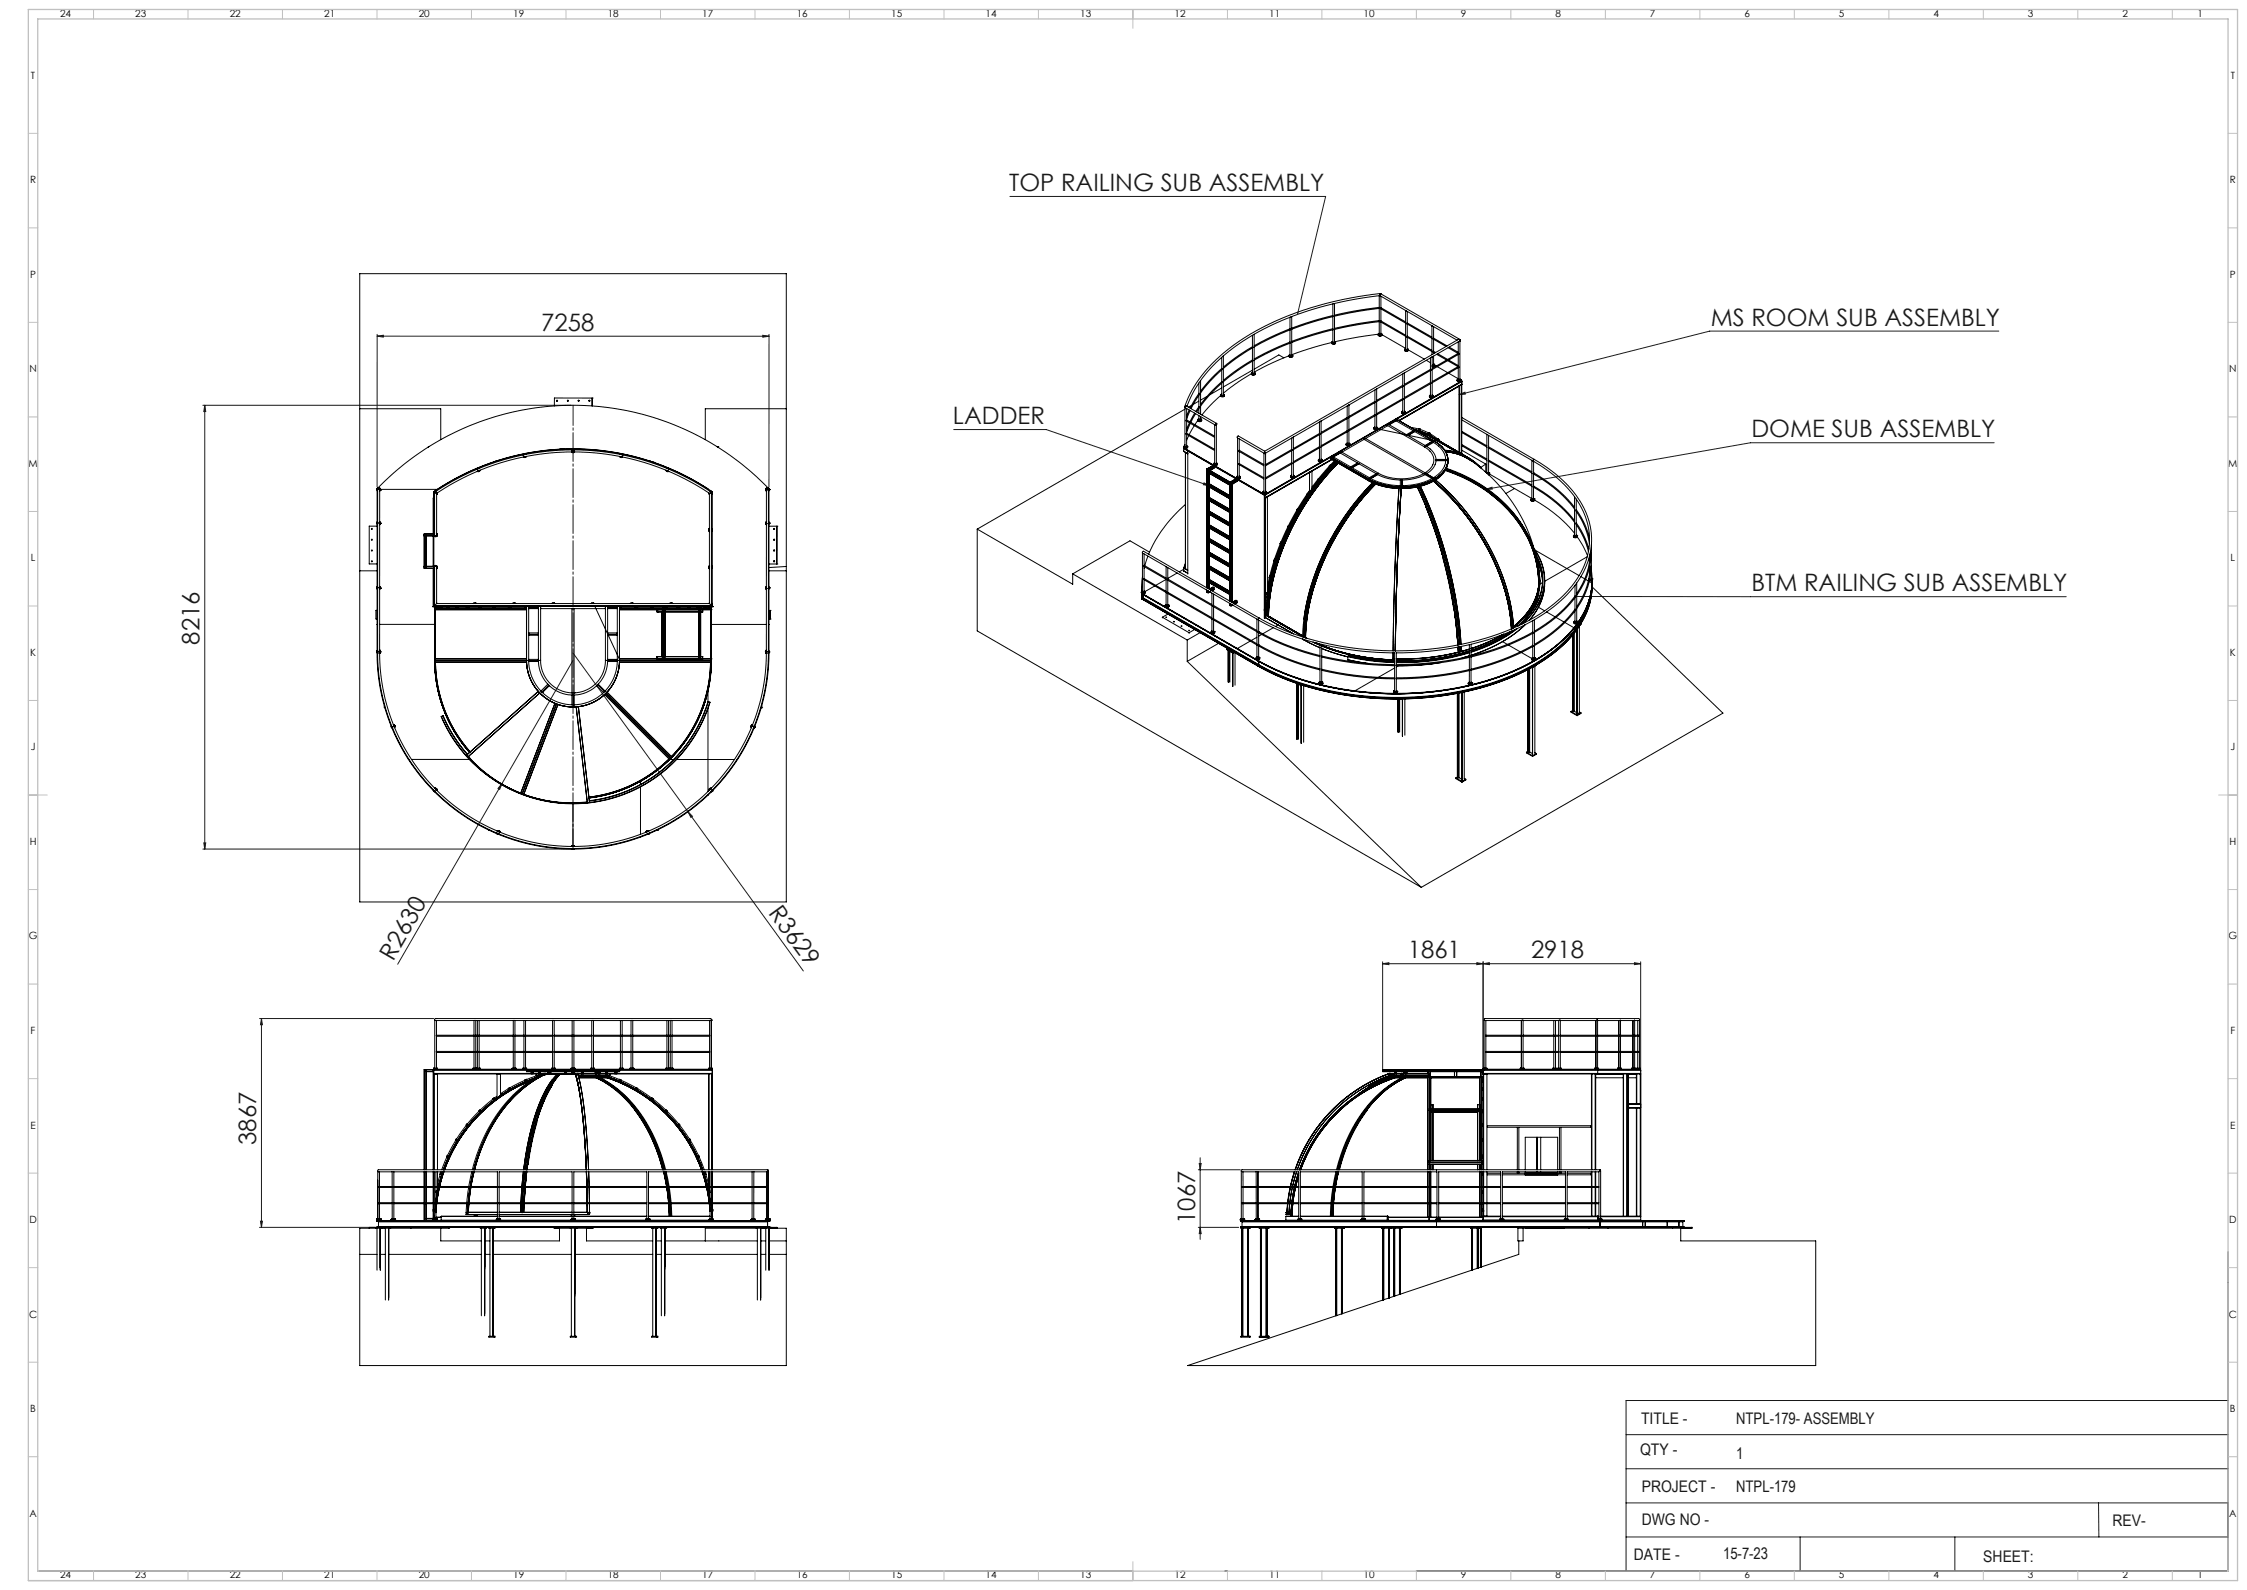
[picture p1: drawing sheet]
<svg xmlns="http://www.w3.org/2000/svg" width="1189mm" height="841mm" viewBox="0 0 1189 841" stroke-linecap="round" stroke-linejoin="round" font-family="sans-serif">
<defs><g id="words">
<g font-size="12.7" fill="#191924">
<text x="534" y="101">TOP RAILING SUB ASSEMBLY</text>
<text x="905" y="172">MS ROOM SUB ASSEMBLY</text>
<text x="286" y="175">7258</text>
<text x="504" y="224">LADDER</text>
<text x="927" y="231">DOME SUB ASSEMBLY</text>
<text x="927" y="313">BTM RAILING SUB ASSEMBLY</text>
<text x="106" y="341" transform="rotate(-90 106 341)">8216</text>
<text x="406" y="483" transform="rotate(54 406 483)">R3629</text>
<text x="208" y="509" transform="rotate(-60 208 509)">R2630</text>
<text x="745" y="507">1861</text>
<text x="810" y="507">2918</text>
<text x="136" y="606" transform="rotate(-90 136 606)">3867</text>
<text x="632" y="647" transform="rotate(-90 632 647)">1067</text>
</g>
<g font-size="8.5" fill="#191924">
<text x="868" y="753">TITLE -</text>
<text x="919" y="753">NTPL-179- ASSEMBLY</text>
<text x="868" y="770">QTY -</text>
<text x="919" y="772">1</text>
<text x="869" y="789">PROJECT -</text>
<text x="919" y="789">NTPL-179</text>
<text x="869" y="807">DWG NO -</text>
<text x="1118" y="807">REV-</text>
<text x="865" y="825">DATE -</text>
<text x="912" y="824">15-7-23</text>
<text x="1049" y="826">SHEET:</text>
</g>
<g font-size="5.3">
<text x="32" y="9">24</text>
<text x="72" y="9">23</text>
<text x="122" y="9">22</text>
<text x="172" y="9">21</text>
<text x="222" y="9">20</text>
<text x="272" y="9">19</text>
<text x="322" y="9">18</text>
<text x="372" y="9">17</text>
<text x="422" y="9">16</text>
<text x="472" y="9">15</text>
<text x="522" y="9">14</text>
<text x="572" y="9">13</text>
<text x="622" y="9">12</text>
<text x="672" y="9">11</text>
<text x="722" y="9">10</text>
<text x="773" y="9">9</text>
<text x="823" y="9">8</text>
<text x="873" y="9">7</text>
<text x="923" y="9">6</text>
<text x="973" y="9">5</text>
<text x="1023" y="9">4</text>
<text x="1073" y="9">3</text>
<text x="1123" y="9">2</text>
<text x="1163" y="9">1</text>
<text x="16" y="42">T</text>
<text x="1180" y="42">T</text>
<text x="16" y="97">R</text>
<text x="1180" y="97">R</text>
<text x="16" y="147">P</text>
<text x="1180" y="147">P</text>
<text x="16" y="197">N</text>
<text x="1180" y="197">N</text>
<text x="15" y="247">M</text>
<text x="1179" y="247">M</text>
<text x="16" y="297">L</text>
<text x="1180" y="297">L</text>
<text x="16" y="347">K</text>
<text x="1180" y="347">K</text>
<text x="16" y="397">J</text>
<text x="1180" y="397">J</text>
<text x="16" y="447">H</text>
<text x="1180" y="447">H</text>
<text x="15" y="497">G</text>
<text x="1179" y="497">G</text>
<text x="16" y="547">F</text>
<text x="1180" y="547">F</text>
<text x="16" y="597">E</text>
<text x="1180" y="597">E</text>
<text x="16" y="647">D</text>
<text x="1180" y="647">D</text>
<text x="15" y="697">C</text>
<text x="1179" y="697">C</text>
<text x="16" y="747">B</text>
<text x="1180" y="747">B</text>
<text x="16" y="802">A</text>
<text x="1180" y="802">A</text>
<text x="32" y="835">24</text>
<text x="72" y="835">23</text>
<text x="122" y="835">22</text>
<text x="172" y="835">21</text>
<text x="222" y="835">20</text>
<text x="272" y="835">19</text>
<text x="322" y="835">18</text>
<text x="372" y="835">17</text>
<text x="422" y="835">16</text>
<text x="472" y="835">15</text>
<text x="522" y="835">14</text>
<text x="572" y="835">13</text>
<text x="622" y="835">12</text>
<text x="672" y="835">11</text>
<text x="722" y="835">10</text>
<text x="773" y="835">9</text>
<text x="823" y="835">8</text>
<text x="873" y="835">7</text>
<text x="923" y="835">6</text>
<text x="973" y="835">5</text>
<text x="1023" y="835">4</text>
<text x="1073" y="835">3</text>
<text x="1123" y="835">2</text>
<text x="1163" y="835">1</text>
</g>
</g></defs>
<g fill="none" stroke="#191924" stroke-width=".53">
<path d="M534 104h167l-14 62M200 177v81M200 178h207M200 178l3-1v1zM404 177l3 1h-3zM407 177v81M1058 175h-153l-133 34M107 214h195M108 214l1 4h-1zM108 214v235M772 209l3-2v1zM505 227h49l86 30"/>
<path d="M1055 234h-129l-140 25M637 255l3 2-3-1zM786 259l3-1 1 1zM834 316h259M303 345l122 169M303 349l-37 65M266 414l-2 4v-1zM266 414l-56 96M364 429l2 3zM107 449h195M108 446h1l-1 3zM732 510l3-1v1z"/>
<path d="M732 510h136M732 509v56M781 509l4 1h-4zM785 510l3-1v1zM785 509v56M865 509l3 1h-3zM868 509v58M137 539h92M138 539l1 3h-1zM138 539v110M634 619h22M635 615h1l-1 4z"/>
<path d="M635 612v44M137 649h62M138 646h1l-1 3zM634 649h21M635 649l1 4h-1zM1179 662v169h-430M860 759h319M1179 741h-319v90M860 777h319M860 795h319M1110 795l1 18M860 813h319"/>
<path d="M953 813v18M1034 813v18M15 836h584M20 831h579M648 831h1"/>
</g>
<path d="M303 214v235" fill="none" stroke="#191924" stroke-width=".53" stroke-dasharray="15.2 1.3 1.3 1.3" stroke-dashoffset="4.5"/>
<g fill="none" stroke="#c0c0c0" stroke-width=".53">
<path d="M49 5v5M99 5v5M149 5v5M199 5v5M249 5v5M299 5v5M349 5v5M399 5v5M449 5v5M499 5v5M549 5v5M599 5v10"/>
<path d="M649 5v5M699 5v5M749 5v5M799 5v5M849 5v5M899 5v5M949 5v5M999 5v5M1049 5v5M1099 5v5M1149 5v5M15 71h5"/>
<path d="M1179 71h5M15 121h5M1179 121h5M15 171h5M1179 171h5M15 221h5M1179 221h5M15 271h5M1179 271h5M15 321h5M1179 321h5M15 371h5"/>
<path d="M1179 371h5M15 421h10M1174 421h10M15 471h5M1179 471h5M15 521h5M1179 521h5M15 571h5M1179 571h5M15 621h5M1179 621h5M15 671h5"/>
<path d="M1179 671h5M15 721h5M1179 721h5M15 771h5M1179 771h5M49 831v5M99 831v5M149 831v5M199 831v5M249 831v5M299 831v5M349 831v5"/>
<path d="M399 831v5M449 831v5M499 831v5M549 831v5M599 826v10M649 831v5M699 831v5M749 831v5M799 831v5M849 831v5M899 831v5M949 831v5"/>
<path d="M999 831v5M1049 831v5M1099 831v5M1149 831v5"/>
</g>
<path d="M15 5h1169v831h-1169zM20 10h1159v821h-1159z" fill="none" stroke="#c0c0c0" stroke-width=".7"/>
<g fill="#191924">
<path d="M266 414l-2 4v-1z"/>
<path d="M364 429l2 3z"/>
<path d="M865 509l3 1h-3zM785 510l3-1v1z"/>
<path d="M781 509l4 1h-4zM732 510l3-1v1z"/>
<path d="M772 209l3-2v1zM686 165l1 1zM834 315v1zM786 259l3-1 1 1zM637 255l3 2-3-1z"/>
<path d="M138 646h1l-1 3zM138 539l1 3h-1z"/>
<path d="M635 649l1 4h-1zM635 615h1l-1 4z"/>
<path d="M200 178l3-1v1zM404 177l3 1h-3z"/>
<path d="M108 214l1 4h-1zM108 446h1l-1 3z"/>
</g>
<g fill="none" stroke="#000" stroke-width=".53">
<path d="M190 145h226v332h-226zM730 156v7M730 156l-24 5M730 156h.1M730 156l41 24M730 155h.1M730 155v1M730 155l-20 4-17 4-17 6-14 8-12 8-10 9-8 10-5 11M730 155l43 25M731 157v6M663 177v6M664 177l-10 6-7 5"/>
<path d="M664 177v20M683 174l-10 5-9 4M683 174l-19 9M683 168v6M683 174v7M684 167v21M705 174l-21 7M705 167l-21 7M705 161v6M705 167v7M705 174v7M706 161l-12 3-11 4-10 4-9 5"/>
<path d="M706 174v7h-1M706 174h.1M706 161v6M706 167v7M729 177l1 1 1-1-1 1zM729 177h1M730 177h.1M730 170l-24 4M730 163l-24 4M730 177h1M730 170h.1M730 163h.1"/>
<path d="M730 176l-1 1h1h1M730 163v7M730 170v7M730 177h1zM731 170h-1l14 8M731 163h-1l14 8M731 176v1M731 163v7M731 170v7M731 170l13 7M731 163l13 7M731 177h.1"/>
<path d="M731 177l-1 1h-1v-1h-1l-21 4M731 177l13 7M744 164v21h1v-7M744 164h.1M745 178h-1l14 8M745 171h-1l14 8M745 165v6M745 171v7M745 178l13 7M745 171l13 7M758 172h.1M758 172v16"/>
<path d="M759 179h-1l7 4M759 173v6M759 179v7M759 179l7 4M646 189v6M646 196v6M647 188l-5 6-6 6-4 7-4 8M647 188v21M662 198l-7 4-8 6M662 197l1 1h1v-1M662 198h1h1h-1zM662 197h1"/>
<path d="M662 198h.1M663 191v6h1M663 197h-1l1 1 1-1M663 184v6M663 196l-16 9M663 190v1l-8 5-8 6M663 190l-8 5-8 6M663 183v1l-9 6-7 5M663 183l-8 6-8 5M663 198h.1M664 197h.1M664 198h.1"/>
<path d="M679 189l-2-1-13 7M682 188l-18 9M682 188v1h1h1v-1M682 188l1 1 1-1M682 188h1M682 188h.1M683 181l-10 5-9 5M683 181l-19 9M683 188h1M683 188h-1l1 1 1-1M683 182v6M683 189h.1"/>
<path d="M684 188h.1M705 181l-21 7M705 181l1 1 1-1M705 181h.1M705 181v1h1h1v-1M705 181h2M705 181h1zM705 182h1M705 182h.1M706 181h1M706 181h.1M742 198v6"/>
<path d="M743 198v-1v21M743 197h.1M743 185l1 1 1-1-1 1zM743 185l1 1h1v-1M743 185h1M744 184l-1 1h1h1M744 185h.1M745 184v1M745 185h.1M745 185l9 5M755 191l2 1M757 189v6"/>
<path d="M757 196v6M757 195v1l-14 8M757 195l-14 8M757 189h1v20M758 193h.1M759 186h-1l1 1M759 193h-1M759 192v1M759 186v1M759 188v5M759 186h1M759 193h.1"/>
<path d="M759 193l-1 1M759 193v1h-1M759 193l1 1M760 187l5 3M761 194l5 3M761 187l5 3M766 184l6 3M767 190l5 3M767 197l5 3-1 1h2v-1M767 184l5 2M772 187l-14 8M772 181v6"/>
<path d="M772 188v6l-6-3M772 195v6M772 180l1 21M190 216h43v17M295 212h.1M300 212h.1M306 212h.1M312 212h.1M313 211h.1M313 211v4M313 211h-20v4M416 216h-43v17"/>
<path d="M627 216l-110 64M627 216l16 9v20h1M627 215h.1M627 215h1M627 215v21M628 215l16 9M628 216v6M629 217l-1 3M630 217l-2 5M630 216l5-8-5 8M631 214l-2 1M632 219l-2 4"/>
<path d="M633 219l-3 4M633 218l2-3-2 3M634 220l1 2v-2M634 203v5M634 209v6M634 216v3M634 212l-3 2M635 214l7-8 5-4-7 7-5 6M635 207l6-7 6-5-7 7-5 6M635 201v18M639 210l-4 2M646 209l-10 10"/>
<path d="M646 209l1 1 1-1-1 1zM646 209h.1M646 209l1 1h1v-1M646 203v6h1M646 208v1h2M646 205l-6 4M647 209h.1M647 208l1 1M647 209h1zM647 209h1M648 209h.1M713 215v6"/>
<path d="M713 214h1zM714 214v21M728 220v6M728 206v6M728 213v6M728 219v1l-14 8M728 212v1l-14 8M728 219l-14 8M728 212l-14 8M728 206h.1M728 206v20M742 218v1l2-1"/>
<path d="M742 218v1h1h1v-1M742 218h.1M742 211v7h1M742 217v1h2M742 204v7M742 211l-14 8M742 204l-14 8M742 211h1M742 204h1l-15 8M743 218h.1M743 211l-15 8M743 211h.1"/>
<path d="M743 217l1 1M744 218h.1M756 210h1h1M756 209l1 1h1v-1M756 209h1M757 210h.1M757 203v6h1M757 209h-1l1 1 1-1M757 202v1l-14 8M757 202l-14 8M757 210h1M758 202l14-8-14 8"/>
<path d="M758 209h.1M771 201l1 1h1v-1M771 201l1 1 1-1-1 1zM771 201h1M771 201h.1M772 201h1M772 201h.1M772 204h.1M772 204v35M772 204l-32 19M773 201h.1M773 201h1"/>
<path d="M773 203v1M773 203l-1 1M773 203h.1M773 204h-1M773 204v36M773 202l1 1M773 203l-33 20M773 203h1M774 203h-1M774 201l-105 61M774 203v37M774 203l-1 1"/>
<path d="M774 203l-34 19M227 236h.1M296 238h.1M298 238h.1M298 238h-2M302 237h.1M302 237h2M302 239l1 1 1-1M303 239h.1M303 238h.1M304 238h-1h-1h1M304 238h-1"/>
<path d="M304 238h.1M304 239h.1M304 237h.1M379 236h1M380 236h.1M626 239l3 1M626 237l16 9-3 2M626 237h.1M626 237v2M626 237l43 25M626 237l3 2M626 236l1 1 1-1"/>
<path d="M626 236v1M627 236h.1M627 235v1M627 236h1M627 236h-1l1 1 1-1M627 239h.1M627 239v62M627 237h.1M627 239l2 1M628 236h.1M628 223v6M628 230v6"/>
<path d="M628 236v1h-2M629 239v65M629 239l13 7M629 238v1M629 230l-1 3M629 224l-1 3M630 224l-2 5M632 225l-3 5M634 222l-2 3M634 222l1 1 1-1-1 1zM634 222h.1M634 221v1l1 1 1-1-1-1"/>
<path d="M635 222h.1M635 222h1M635 222h1zM636 222h.1M636 222l-1 1-1-1M643 238l-15-9 15 9M643 231l-15-9 15 9M643 225h.1M644 225h.1M643 224h1l-1 1zM644 225v20M655 232v-1l14 8"/>
<path d="M655 232h.1M655 232v20h1M655 232l14 8v20v1l1-1v-20M655 239h.1M655 239l14 7M656 238l-1 1M656 232v6M656 239v6M656 238l13 8M669 240h.1M669 239v1M669 239l103-59h1l-104 60"/>
<path d="M670 240h-1M683 232v6M683 238v7M684 231v21M698 236l1 1-15 8M698 229l1 1-15 8M698 223v6M698 230v6M698 237v6M698 236l-14 8M698 229l-14 8M699 223v20"/>
<path d="M708 239h1l-4 3M708 239l21 12M709 239h-1M709 239l20 11M712 235l1 1 1-1M712 235v1h1h1v-1M713 235h.1M713 228v7h1M713 234l-1 1h1h1M713 221v7M713 228h.1M713 221h.1"/>
<path d="M713 228l-14 8M713 221l-14 8M713 235h1M714 234v1M714 235h.1M727 227h1h1h-1zM727 226l1 1h1v-1M727 226h.1M727 227h.1M728 226h-1l1 1 1-1M728 227h.1M728 226h1"/>
<path d="M729 226h.1M730 227l29 6a11 11 0 0 1 6 15 29 29 0 0 1-27 9 41 41 0 0 1-21-8l-13-7M733 225h1l-24 14h-1M733 225l21 11M734 224h1l3-2 20 12M734 224l-1 1M734 224l21 12M735 225l4-2zM739 222l20 11M746 226l5 1M748 227l2 1M748 228l-4 2h1"/>
<path d="M748 228l-3 2M749 227l2 1M749 228l5 1 4 2-5-2zM750 228l4 1zM750 228l4 1M751 228h.1M751 228h1M751 227h.1M751 227v1M751 227h1M751 229l3 1v-1M751 227l5 2"/>
<path d="M752 227l-1 1M752 228l1 1M752 228l4 2M752 228h.1M754 236l3 3 2 4-1 4-4 3-6 2-6 1h-7l-6-3M754 230l-3-1 3 1M754 229h.1M754 236l4-2zM754 229l2 1M754 229v1M754 229l1 1M754 230h.1"/>
<path d="M754 236l4-2h1l-4 2zM754 230h1M755 236l4 4 1 4-2 4-4 3-6 2-7 1-7-1-5-2M755 236h-1M755 230h.1M755 230l2 1M755 230l20 11M756 230h.1M756 230h1M756 230l20 11M756 231l16 9M756 229h.1"/>
<path d="M756 229h1M756 229v1M757 229l4 3M757 230h.1M757 229l-1 1M758 234l5 4 2 3v2v3l-2 3-5 4-6 3-9 1-10-1-8-3M759 233h.1M759 233l5 5 2 5v3l-2 3-5 4-7 3-10 2-9-1-4-2-5-2M759 233l5 5 2 2v3v3l-1 2-6 5-7 3-9 2-10-1-9-4M759 233l-1 1M761 233h.1M761 232v1"/>
<path d="M761 233l1 1M764 238l8 2M765 238l7 2 6 3-7-3zM765 239h5l5 2 5 3 4 4M765 239h5l6 3 4 2 4 4M765 239l5 1 4 1 5 3 4 3-7-5-6-2-5-1M765 239l6 1 6 3 8 6 8 7 6 8 6 9 4 9 3 9M765 239a27 27 0 0 1 14 5M765 239l7 2 7 3M772 240h.1M772 239v1M772 239l2 1"/>
<path d="M772 239l1 1M772 240h1M773 240h.1M773 240h1M774 228l13 8M774 229l13 7M774 235l13 8M774 236l13 7M774 222l13 8v20M774 221l38 22M774 238l12 7M787 230l24 14v20"/>
<path d="M787 237l24 13M788 230v6l23 14M788 237v6l23 14M199 259h.1M199 259l1-1 1 1M200 260v16M200 259h.1M200 259v86M200 260l-1-1 1-1 1 1v1M200 259h1v86M200 259h1M200 258a144 144 0 0 1 206 0"/>
<path d="M200 258h.1M200 258h1M201 258h-1M201 258h.1M201 259h.1M201 259h30M231 260h-1v1M252 248h.1M253 248h-1M253 249h.1M253 248h.1M253 248h1"/>
<path d="M254 248h-1h-1M254 249h.1M254 249h-1M264 244h-2M264 244h.1M277 241h.1M277 242h.1M278 240h.1M278 241h.1M278 240h-1v1M279 241l-1 1h-1M328 241l1 1"/>
<path d="M328 241v1M328 241h.1M328 240h1l1 1M328 240h1M328 240h.1M329 242h.1M329 241h1M329 241h.1M344 244h.1M344 244h2M346 244h.1M352 249h1h1"/>
<path d="M352 249h1M353 249h.1M353 248h1M353 248h.1M353 249h1M354 249h.1M354 248h.1M375 259l-16-9-9-4-11-4-10-2-10-2-18-1-11 1-10 1-18 5-17 7-15 9M376 260h1l-1 1M405 259h.1M405 259l1-1 1 1M405 259h1"/>
<path d="M406 259h-1M406 260l-1-1 1-1 1 1v1M406 259h1M406 259v86M406 258h.1M406 259h.1M407 259h.1M407 259v86M407 260v16M639 248v1M639 248h.1M639 248h1"/>
<path d="M639 248v63M639 249l12 7M639 256v-6l12 6M639 256l12 7M640 248h.1M640 248v1M640 249h.1M640 256h.1M640 249h-1M640 256h-1M640 256l11 6M640 250v6"/>
<path d="M640 258v5M640 249l11 6M640 248l3-1 11 6M642 245l1 1h1v-1M642 246l-3 2M642 245h.1M642 245h1M643 245l-1 1h1h1v-1M643 247l-3 2M643 245h-1l1 1 1-1M643 246l-3 2M643 247l11 6"/>
<path d="M643 247h.1M643 246h.1M644 245h.1M651 256h.1M651 255v63M651 255v1M651 255h.1M651 256l1 62M651 255h1M651 256v62M652 255h.1M652 255v64"/>
<path d="M652 255h-1M652 256h.1M652 255l3-1 14 8M654 253l-3 2M654 252l1 1 1-1M654 252v1h1h1v-1M654 253l-2 2M654 252h.1M655 252h.1M655 255l-3 1M655 254l-3 2M655 252h-1l1 1 1-1"/>
<path d="M655 253l-3 2M655 254l14 8M655 254h.1M655 246h.1M655 253h.1M655 246l14 7M656 253h-1M656 245l-1 1M656 252h.1M656 246v6M656 245l13 8M669 260h-1l1 1 1-1"/>
<path d="M670 253l14-8-14 8M670 246l14-8-14 8M670 260h.1M683 252l1 1h1v-1M683 252h.1M683 252l1 1 1-1M683 252h1M683 251v1h2M683 245v7M684 252h.1M684 251l1 1M684 252h1"/>
<path d="M685 252h.1M693 250h.1M693 250v10M694 249h.1M694 249l-1 1M694 249v10M697 254h.1M697 254l-3 4M697 254h1M698 254l-6 7M698 254h.1M698 244h2h-1z"/>
<path d="M698 243v1h2v-1h-1M698 254v1M698 243h.1M698 253l-1 1M698 253v1M698 255h.1M698 254h1M698 243h1M698 243l1 1 1-1h-1M698 244h1M699 244h.1M699 254l-1 1"/>
<path d="M699 254h.1M699 243h.1M703 246v1M703 246l1 1M703 247l-5 6M704 247h.1M704 247l-6 7M704 246h.1M704 246v1M704 242h.1M704 242l20 12M704 243l20 11"/>
<path d="M704 242l20 11M704 246l-1 1M704 246h-1M704 242l-35 20M704 246l1 1M704 246l3-2-3 2M705 243l-36 21M705 247h.1M705 247h-1M705 242v-1l20 12M705 242l4-2zM706 244l-2 2"/>
<path d="M707 244l-8 9-6 9-7 11-5 9-4 9-3 11-3 12-1 12v-1M708 245l-8 9-6 8-6 10-7 12-4 12-3 10-2 11-1 9M719 245h-1l-3 2 4-2-4 2M724 253h.1M724 254h.1M724 253v1M725 253l3-2h1l-4 2zM725 253h-1M725 253h.1M725 253l4-2zM727 256l-7 8-8 10-6 9-5 11-5 12-3 11-2 10-1 10M727 256l-8 9-7 8-6 10-6 12-5 12-3 10-2 11v9"/>
<path d="M728 256l-8 9-8 10-6 9-5 11-4 10-3 10-2 10-2 12M729 250v1M740 258l-2 45-1 41M741 254h1v3h-1zM741 258l-2 44-1 42M741 258l-2 42-1 44M741 258l-2 43-1 43M742 257h.1M742 254v3M750 258l7 17 7 21 5 21 2 24M750 258l7 17 7 22 5 22 3 22M751 257l7 18 7 22 5 21 2 23-2-21-5-23-7-22z"/>
<path d="M752 257l8 22 7 20 4 23 2 19M753 251h.1M754 250h.1M754 251h1l3 2zM754 250l-1 1M754 250l-31-18h-1l31 19M755 251l4 2zM758 253h.1M758 254l9 8 8 10 7 10 6 10 5 10 3 10 3 11 1 9M759 254l7 8 9 9 7 11 6 10 5 10 3 11 3 10 1 10M759 254a117 117 0 0 1 41 79M759 254l13 14 11 14 5 10 4 9 6 16"/>
<path d="M759 254l9 9 8 9 7 11 5 9 5 9 4 11 2 11 1 10M759 254l9 9 7 9 7 8 6 11 5 11 4 10 2 12 1 8M760 254l8 7 8 10 6 9 7 11 5 11 3 10 3 11 1 9-1-9-3-11-3-10-5-11-7-11-6-9-8-10zM760 243h5v1h-5zM760 243h5M762 251l-8 5-10 2-11-1-4-1-5-2M762 252l-3 2-5 2-10 2h-11l-9-4M765 249l10 4 9 5 7 5 9 8 6 8 4 9 3 9 1 11M765 249l11 4 10 6 8 7 6 6 7 9 4 9 3 9v9l-1-11-2-8-5-10-5-7-7-7-8-6-10-6zM765 249l11 4 10 6 7 5 7 8 7 9 4 9 3 10 1 8M765 243h.1M765 248l10 4 11 6 8 7 7 6 6 9 4 9 3 8 1 10-1-9-3-9-4-9-6-9-8-7-7-6-10-6z"/>
<path d="M765 248l11 4 9 5 8 6 7 8 6 7 4 8 5 15 1 6M765 247l-2 4-4 3-5 2-7 2h-11l-7-2-5-2M766 246l-3 5M766 246l-1 1M766 243l-1 5-3 3-5 4-6 2-8 1-7-1-7-1-5-2M766 244l-1 4-3 4-5 3-6 2-6 1h-8l-6-1-7-3M766 244l-1 3-3 5-5 3-6 2-8 1h-7l-7-2-5-2M766 244l-1 3M766 243h.1M773 252l8 4 7 5 5 4 7 6 4 6 5 8 3 7 1 8M775 242l4 2M777 243h.1"/>
<path d="M777 243l6 4M778 243l3 2M779 244h.1M786 249l1 1M786 245l-3 2M786 245v5M787 250h.1M787 244l24 13M788 251h.1M788 250h.1M788 250v1M788 250l-1 1"/>
<path d="M788 244v7M788 251l23 13M801 258l-4 3M811 244h.1M811 251h.1M811 258h.1M811 244l12 8 5 5 5 6 4 6 2 5 2 6v7l-1 6-1 4-2 6-4 5-9 10-13 9-16 8-18 5-22 3-18 1-18-1-21-4-18-5-14-7M811 251l12 8 5 5 5 5M811 258l12 8 6 5 4 5M811 258v6M811 244l1 6M811 251l1 6"/>
<path d="M812 250l13 9 8 9M812 257l13 9 8 9M812 250l-1 1M812 257l-1 1M812 243l12 9 5 5 5 5 4 7 2 4 2 6v5v7l-2 5-2 6-3 6-4 5-6 5-13 10v21M812 243l-1 1M199 277l1-1-1 1 1 1M199 277h.1M200 277v33M200 278h-5v20h5M200 277h.1M200 276h.1"/>
<path d="M200 276v1M201 277h.1M201 277v-1v1v1M229 260l12-7 15-7 16-5 16-3h14h17l16 4 17 5 13 6 12 7v61M229 260h.1M229 260v61M229 263v19h-4M230 261h.1M230 260l9-5 9-5 16-6 18-4 20-2 20 1 18 4 10 3 9 5 17 9M230 260l1 1M230 260v23M230 260h.1"/>
<path d="M231 261h.1M231 261l17-9 18-7 17-4 18-2 20 1 20 5 18 7 16 9M231 261v22M375 261h.1M375 280v1M375 280h.1M375 261v58M376 261h.1M376 261h-1M376 260h.1M376 260v1M377 261h.1"/>
<path d="M376 280h.1M376 280h1l-1 1M376 260v60M405 277h.1M405 277l1-1-1 1 1 1M405 277h1M406 277h-1M406 277h.1M407 277h.1M407 276v1M407 277v33M407 278h4"/>
<path d="M407 277v-1v1v1M410 280h.1M411 278h.1M411 278v20M517 280v54l235 135M517 280l51 29v-5M627 267a73 73 0 0 0-19 26M639 264l12 7zM639 264v-7l12 7M639 264l12 6M639 271l12 6M639 278v-6l12 6"/>
<path d="M639 278l12 7M639 265v6M640 263h.1M640 270h.1M640 278h.1M640 263l-1 1M640 270l-1 1M640 278h-1M640 265v5M640 272v6M640 279v6M640 263l11 6"/>
<path d="M640 270l11 7M640 278l11 6M651 264h.1M651 271h.1M651 278h.1M651 270h.1M651 263h.1M651 277h.1M668 260v1h1h1v-1M668 260h1M668 260h.1M669 262v60"/>
<path d="M669 261h.1M669 264h.1M669 262h.1M669 263v1M669 263h.1M669 264v58M670 260v1h-1l-1-1M671 263h-2M671 263h.1M671 263l-2 1M671 263v50M681 279h.1"/>
<path d="M681 279l-3 8M681 279h1M682 278l-1 1M682 278h.1M682 279h.1M682 279l-4 8M682 278v1M682 278h1M682 279h1M683 278h.1M683 278l-1 1M686 270l-4 8"/>
<path d="M686 270h1M687 270h.1M687 270l-5 8M687 269l-1 1M687 269v1M687 270v1M687 271h.1M691 262h.1M691 262h1M691 262l-4 7M692 262h.1M692 262l-5 8"/>
<path d="M692 261v1M692 261l-1 1M692 261h.1M692 261l1 1M693 262h-1M693 262h.1M693 261v-1l-1 1M755 268l6 17 5 20 3 16 2 17-2-16-3-17-5-19-6-18M788 261l5 4 7 6 4 6 4 6M794 265a59 59 0 0 1 20 42M797 268l7 9 5 10 4 10 1 10M799 270l7 9 3 8 4 9 1 11"/>
<path d="M810 264l1 1 1-1 10 7 7 6 4 5M810 264l1 1h1v-1M810 264h.1M810 264h1M810 264l1 1 1-1M811 264h.1M811 264h-1M811 264v1M811 264h1M812 264h-1M812 264h.1M812 264l-1 1"/>
<path d="M812 264v1M833 263v20M834 270l5 9 2 9M834 277l4 8 2 7M834 276l4 7 3 7M834 269l5 9 2 7M834 264v6M834 271v6M834 278v5M224 283l1 1M224 284h1M224 299h1"/>
<path d="M224 283v17M224 283h.1M224 300h.1M224 283h5M224 300h5M225 282l-1 1M225 299l-1 1M225 284v15M225 284h4M225 282h.1M225 282l1 1M225 282v19"/>
<path d="M225 300h.1M225 299h.1M225 283h.1M226 283h.1M226 282v1M226 283v17M226 283h3M229 283v16h-4M229 299h.1M229 284h.1M229 282h.1M230 300h.1"/>
<path d="M230 283h.1M230 283h1M230 300h1M230 283v1l1-1M230 282v1v1l1-1v-1M230 282v1M230 300v20M231 299v1M231 283h.1M231 300h.1M231 282h.1M231 282v1z"/>
<path d="M231 300v19M375 299v1zM375 281h.1M375 299v1M375 299v1v1M376 281h.1M376 300h.1M376 299v1M376 299l1 1-1 1v-1M376 281h1zM407 298h4M410 297h.1"/>
<path d="M410 291h.1M410 285v1M411 298h.1M416 300h-9M605 292v21M605 293v-1l61 35M605 293l12 7v21M605 299v1l12 6-5 4M605 299l12 7M605 293v6M605 300v6M606 300l-1 1"/>
<path d="M607 294l-1 5M608 292l-10-6-30 18M617 300l24 14v21M627 298v2M627 299v1M639 286l12 7M639 285v-6l12 6M639 285l12 7M639 292l12 7M639 300v-7l12 7M639 300l12 6M639 286v6"/>
<path d="M640 285h.1M640 292h.1M640 299h.1M640 285h-1M640 292h-1M640 299l-1 1M640 292l11 6M640 299l11 7M640 287v5M640 294v5M640 285l11 6M640 299l11 6"/>
<path d="M651 285h.1M651 293h.1M651 292h.1M651 300h.1M651 299h.1M674 297l-2 8M674 297h1M674 296v1M674 296h.1M674 296h1M675 296h.1M675 297h.1"/>
<path d="M675 297l-2 8M675 296v1M675 296h1M676 296l-1 1M677 288h.1M677 288l-3 8M677 288h1M678 287l-1 1M678 287h.1M678 288l-3 8M678 288h.1M678 287v1"/>
<path d="M678 287h1M679 287h.1M679 287l-1 1M764 296l5 25M812 290l4 8 1 5v5M812 290a28 28 0 0 1-5 39l-2 1M812 291l24 13M812 293a28 28 0 0 1-7 36l-2 2M813 294a29 29 0 0 1-9 36l-1 1M813 297l2 5 1 5M833 284h2M833 283v1h1l1-1"/>
<path d="M833 283h.1M833 283v1M833 283v1h2l-1-1M834 284h.1M834 283h.1M835 284l5 10M840 294l-23 13M841 296v1M841 294v2M841 300v3M841 293v5l-2 6-5 10M841 299v5l-1 6-3 6-3 5"/>
<path d="M842 292l-1 7-1 5-2 4-4 7M842 299l-1 7-1 5-2 6-4 5M842 288v18M190 302h10M199 311h.1M199 311l1-1-1 1 1 1M200 312v32M200 311h.1M201 311h.1M201 311v-1v1v1M224 300l1 1M225 301h4v20h1"/>
<path d="M225 301h.1M226 300l-1 1M226 300v1M226 300h3M229 301h.1M230 319v2l1-1M230 319v1M230 319h.1M230 301h.1M230 300v1M231 319l-1 1M231 301h.1"/>
<path d="M231 319h.1M231 300v1M231 319h144M231 301v-1l-1-1-1 1 1 1M250 319h1h1M251 319h.1M252 319h.1M271 319h.1M271 319h1M272 319h1h-1h-1M272 319h.1M272 319h1"/>
<path d="M292 319h.1M293 319h1h-1h-1M293 319h.1M313 319h1M313 319h.1M314 319h.1M334 319h1M334 319h.1M335 319h.1M354 319h1h1M354 319h.1M354 319h1"/>
<path d="M355 319h.1M375 319h.1M375 301h.1M375 319l1 1M376 319h.1M376 319l1 1M405 311h.1M405 311l1-1-1 1 1 1M405 311h1M406 311h-1M407 311h.1M407 312v32"/>
<path d="M407 302h9M407 311v-1v1v1M568 304l60 35M604 313v1h1h1v-1M604 313l1 1 1-1M604 315v2M604 315h.1M604 314h.1M604 314v3M604 317h.1M604 313h1M604 313h.1"/>
<path d="M604 317l62 35M604 314l61 35M604 317l61 35M605 305l-1 8v-1M605 313h-1l1 1 1-1h-1M605 313h.1M605 313h-1M605 314v2M605 316l-1 1M605 316l61 36M605 315v1M605 314l12 7"/>
<path d="M605 316h.1M605 316l61 35M605 306v1l12 6M605 313h1M605 306l12 7M605 307v6M606 313h-1M606 313h.1M611 310l-5 3M617 320h.1M617 320h-1l1 1h1v-1M617 313h.1"/>
<path d="M618 313v1l23 13M618 306v1l23 13M618 314v7M618 320h.1M618 300v6M618 307v6l23 14M618 306l23 14M623 303l-5 3M626 302h.1M626 301v1M626 301l3 1M626 301l-2 1"/>
<path d="M626 302l3 1M627 300l-1 1M627 300v1M627 300h.1M627 301l2 1M639 312v1M639 312v2M639 308l12 6M639 307v-6l12 6M639 307l12 7M639 308v3M639 313v1"/>
<path d="M639 307l12 6M640 307h.1M640 301v6M640 308v4M640 313h.1M640 307h-1M640 307l11 6M642 314l23 13v21M642 310l-2 2M642 314v6M643 311l-2 1M643 312l-2 1"/>
<path d="M643 312h-2M651 307h.1M651 314h.1M651 306h.1M651 319v1M651 319v2M652 320v1M652 320h.1M654 317l-2 2 2-2M655 318l-2 1M655 319h-2h2M670 314h.1"/>
<path d="M671 313v1M671 313l-1 1M671 314h-1M671 314h.1M671 314l-1 2M671 314l-1 8M671 314v1M671 315h.1M672 306h.1M672 306l-1 7M672 305h.1M672 305v1"/>
<path d="M672 305h1M672 306h1M673 305h.1M673 305l-1 1M673 306h.1M673 305v1M695 310l7-16 8-15 8-11 10-12-6 7-8 10-6 9-6 11-4 11-4 13-2 9-1 11v-9l2-11 3-10 5-11 5-11 6-10 6-8 10-11-8 9-6 7-7 12-6 10-4 11-3 11-3 11v10M812 320h.1M814 314l-2 7-6 7M814 310a29 29 0 0 1-7 16M814 314a32 32 0 0 1-8 14M814 309a29 29 0 0 1-6 16"/>
<path d="M814 307a32 32 0 0 1-13 24 32 32 0 0 0 13-24zM814 307h.1M814 308h.1M814 308h1M815 304a31 31 0 0 1-14 28M815 308h.1M815 307a32 32 0 0 1-14 25M815 307v1M815 307l-1 7M816 307v1M816 308l-1 1M817 310l-2 9-3 5-3 4"/>
<path d="M817 308a32 32 0 0 1-11 22M817 310a31 31 0 0 1-8 18M817 308v2M817 307v1M833 316v6M833 310v5M834 315l-9 9-5 5-8 5M834 315l-5 6-5 5-12 8M834 308v21M837 305l2 1M839 306l1 1M840 319a61 61 0 0 1-32 35 165 165 0 0 1-118 8l-12-4-12-7"/>
<path d="M841 306h.1M841 306v1M841 308h1M841 316a56 56 0 0 1-29 36 160 160 0 0 1-103 15 132 132 0 0 1-43-15M841 307h1M841 307h.1M842 307h.1M842 306v1M842 306l-1 1M842 307h-1M842 302v4M842 306h1"/>
<path d="M842 306h.1M842 311l-2 8-4 9-5 7-8 7-10 7-10 5-14 5-14 4-13 2-14 2h-14l-17-1-14-3-13-3-12-4-13-7M842 311a50 50 0 0 1-24 35 149 149 0 0 1-90 21 146 146 0 0 1-63-18M842 310a46 46 0 0 1-21 36 140 140 0 0 1-82 24 150 150 0 0 1-73-18M842 308v6l-2 5-5 10M842 308a45 45 0 0 1-19 37 134 134 0 0 1-76 24 154 154 0 0 1-82-17M842 307v1M842 307v5l-1 6-3 6-3 6M842 307v4M842 310a48 48 0 0 1-23 38 143 143 0 0 1-83 22 149 149 0 0 1-71-18M842 310h.1M842 310l70 67-160 92"/>
<path d="M843 306h.1M843 306h-1M843 306l-2 1M843 306l-1 1h-1M200 323h-1v4h1M200 330h.1M201 330h29M229 321h148h-1M230 320h.1M230 320h146M230 322h.1M230 321h.1"/>
<path d="M230 321v28M230 321v1M230 322v27M230 322h49M230 321h1M230 322v26M231 321h.1M231 320h.1M231 321l1 1M231 321h1M231 321v1h-1M231 321h3"/>
<path d="M232 321v1M233 321h.1M234 321h.1M234 321v1M234 321v1h-2M234 321h4M234 322h3M237 321h.1M237 321v1h1M238 321h.1M238 321h4M238 321l-1 1"/>
<path d="M238 322h4M238 321v1M241 321h.1M242 321v1M242 321h.1M242 321h6M242 322h5M247 321h.1M247 321v1h1M248 321h.1M248 321h7M248 321v1"/>
<path d="M248 322h6M250 320h2M251 320h.1M252 320h.1M254 321h.1M254 321v1h1M255 321h.1M255 321h7M255 321l-1 1M255 322h6M255 321v1M261 321h.1"/>
<path d="M261 321v1h1M262 321h.1M262 321h8M262 321v1M262 322h7M269 321h.1M269 322h1M269 321v1M270 321h.1M270 321h9M270 321v1M270 322h8"/>
<path d="M271 320h2M271 320h1zM271 320h1M272 320h.1M273 320h.1M278 321l1 1h-49M280 321v29h5v-29M280 322h5M280 336h5M280 335h5M286 321v28M286 322h34"/>
<path d="M292 320h2M292 320h1M292 320h.1M293 320h1M293 320h.1M294 320h.1M303 322v44h1M304 322v44M313 320h1M313 320h.1M314 320h.1M315 321l13 28a25 25 0 0 1-27 25 25 25 0 0 1-22-29v-24v28"/>
<path d="M320 321v28M322 322h5M322 321v29h5v-29M322 336h5M322 335h5M328 322h22zM328 321v28M328 322h8M328 321h.1M328 321v1h42M334 320h.1M334 320h1"/>
<path d="M335 320h.1M336 321v1M336 322h1M336 321h.1M336 321h-8M337 321h.1M337 322h7M337 321v1M344 321v1M344 321h.1M344 321h-8M345 321h.1"/>
<path d="M345 322h7M345 321v1h-1M347 323h1M348 324h.1M348 323h.1M348 324h2v23h-2M348 322h.1M348 322v2M350 324v23M351 322v27M351 324v23zM351 322h.1"/>
<path d="M352 322v27M352 322h.1M352 324h18zM352 322h18M352 321v1M352 321h.1M352 321h-8M352 324v23M352 322h6M353 321v1h-1M354 320h2M354 320h1"/>
<path d="M355 320h.1M355 320h1M356 320h.1M358 321v1M358 322h1M358 321h.1M358 321h-6M358 321l1 1M359 322h5M359 321h.1M359 321v1M364 321v1"/>
<path d="M364 321h.1M364 321h-6M365 322h4M365 321v1h-1M365 321h.1M369 321v1M369 321h.1M369 321h-5M369 322h3M370 321h.1M370 322h.1M370 322v27"/>
<path d="M370 322h1M371 324h1M371 322h.1M371 322h5M371 322v27M372 322h.1M372 322h-1h5M372 324h.1M372 322h4M372 322v2M372 321v1M372 321h.1"/>
<path d="M372 321l1 1h2M372 321h-3M373 321h.1M373 321l-1 1M375 321v1M375 321h.1M375 321v1h1M375 321h-3M375 320h2M375 320h1M376 320h.1M376 322v26"/>
<path d="M376 321v1M376 322h.1M376 321h.1M376 321h-1M376 320h1M376 321v28M376 330h30M407 330h.1M407 327h.1M407 323h.1M407 323v4M615 326v1"/>
<path d="M615 326l14 9M616 321h1h1h-1zM616 320l1 1h1v-1M617 320v1M617 321h.1M617 320l1 1M617 321l24 14M618 321h.1M618 325l-3 1M628 339v11M629 335h.1M632 333l-3 2"/>
<path d="M635 335l-7 4M641 335h1h1h-1zM641 334v1h1h1v-1M641 335h.1M641 334h.1M641 334v1M641 334v1h2l-1-1M641 327h.1M641 334l1 1M642 335l23 14M642 335h.1M642 334h.1"/>
<path d="M642 327v1l23 13M642 328v6M642 321v6M642 327l23 14M642 334h1M662 339l-7 4M665 334l-23-14 23 14M665 337l-3 2M665 328h1M666 334h.1M666 334v1M666 328l15 7 18 6"/>
<path d="M666 335l16 7 16 5v7M666 328v6M666 335v6M666 334l15 7 17 6M666 327v1M668 336l-2 1M669 323h.1M669 322h.1M669 322v1M669 323v4M669 327h.1M669 325h.1"/>
<path d="M669 323v2M670 327h.1M670 325l20 12M670 327l14 8M670 327h-1M670 325v2M670 326l-1 1M670 325h.1M670 322h.1M670 322h-1M670 323h-1M670 325h-1"/>
<path d="M670 323h.1M670 323v2M670 322v1M671 326l1-11 2-11 3-10 4-10 5-10 7-11 7-10 8-8-8 8-7 9-6 10-6 12-5 12-2 10-2 10-1 10M671 326h.1M671 326l18 10M671 326l1-12 2-10 4-11 4-9 5-11 6-10 7-9 8-9-7 8-8 10-5 9-6 11-5 11-3 11-2 10-1 11M674 332l-6 3M676 331h-1M689 338h1M690 338l8 5zM690 337h.1"/>
<path d="M690 338h.1M690 327l2-10 2-8 4-10 4-9 5-9 6-9 6-9 7-8-7 8-7 10-8 12-4 9-4 10-4 11-2 10-1 12M691 337v1M691 337h.1M691 338v-1l1 1M695 340l3 1M771 338l-2-16-3-17-5-19-7-18 7 19 5 19 4 17 1 15M795 339l3 2M795 336l-8 4-9 3M796 335l-9 5-9 3M796 335l-8 5-10 3M798 335a79 79 0 0 1-20 9l9-3 7-3"/>
<path d="M800 334l-9 5-13 5M800 333h.1M800 332h.1M800 332v1M801 332h.1M802 333a78 78 0 0 1-24 12M803 332a77 77 0 0 1-25 13M811 328v6M811 335v6M811 334l-16 8-17 5M811 334v1l-2 1-11 5-20 7M812 328l-15 7-19 6v7"/>
<path d="M814 321l3 2M818 324l5 2M823 327l5 2M828 329l5 3M832 336v40M833 335v41M833 332l-8 8-13 9M833 329l1 1h1M833 329v1h2M833 329h.1M833 329v1l2-1M833 329h1"/>
<path d="M833 323v6M834 322l-9 10-13 9M834 329h.1M834 329h-1M834 322l-10 11-12 8M834 329h1M834 330l-1 2M834 333v45M835 333v45M835 329h-1M835 330a90 90 0 0 1-49 30 166 166 0 0 1-117-8l-4-3M835 329h.1"/>
<path d="M835 329v1M836 331v46l-1 1M836 330v1M200 345v10l1 10 3 11 3 8M200 345h.1M200 344h.1M200 344v1M200 345v10l2 11 2 9 3 9 4 8 5 10 5 6 8 10 8 7 8 6 9 5 8 4 11 4 10 3 11 1 9 1M200 344l-1 1h1M200 345h1M201 345a102 102 0 0 0 102 103 102 102 0 0 0 103-103M201 344v1v1"/>
<path d="M201 345h.1M230 349h.1M230 349l1 14 4 12 6 13 7 10M230 349h49M230 349l1 12 3 14 6 12 9 11M230 348h.1M230 350l2 14 3 11 6 13 8 10M230 350l2 14 3 12 5 11 9 11M230 348v1M230 350h49M230 350h.1M230 348h49"/>
<path d="M230 350l2 14 3 11 6 12 8 11M279 349h.1M279 349h1v5l2 5 2 4 3 3 3 3 4 2 9 2h4l5-2 4-2 4-3 4-7 2-5 1-5h1M279 349v5l1 4 3 5 2 3 4 4 4 2 4 1 6 1h5l4-2 4-2 4-3 3-3 3-5 1-5 1-5M280 350h.1M280 349h5M280 350h5M286 349l1 6 3 6 6 4 6 1h7l6-4 4-5 1-4v-4M286 349h-1l1 6 1 4 3 3 6 4 7 2 7-2 6-4 3-3 2-4 1-6h-2M322 349h5M328 348h22zM328 349h.1"/>
<path d="M328 350h48zM328 349h42M328 349h48M347 348h1M348 348h.1M348 347h.1M348 347v1M348 347h-1M351 348h.1M351 348v1M352 347h18zM352 348h.1"/>
<path d="M352 348h18M352 348v1M370 349h.1M370 349h1M371 347h1M371 349h.1M371 349h5M372 347h.1M372 348h.1M372 348h-1h5M372 348h4M372 347v1"/>
<path d="M376 350a73 73 0 0 1-21 50M376 348h.1M376 350h.1M376 348v1M376 350a73 73 0 0 1-21 51v-1M376 350a73 73 0 0 1-21 51M376 349h.1M376 349a73 73 0 0 1-21 52l-34-34M376 349a73 73 0 0 1-64 73M405 345h.1M405 344h.1M405 344v1"/>
<path d="M406 344l-1 1 1 1M406 345h1M407 345l-1 11-2 11-2 9-4 10-5 10-5 8-5 8-8 8-9 7-6 5-10 6-9 3-8 4-10 2-10 1-10 1M407 345h.1M407 344v1v1M407 345v9l-2 13-3 10-3 7M628 350l124 119M645 340l-17 10M649 343l3 2h1M649 343l3 2M649 343h.1M650 344v17"/>
<path d="M651 345v16M652 345v18M653 345h-1M654 345v17M665 348v1l2-1M665 348v1M665 348h.1M665 341h.1M665 348h1M665 349h.1M665 349l16 8 17 5M665 352h.1"/>
<path d="M666 352h-1M666 348h.1M666 352h.1M666 342l15 7 17 5v7M666 341v1M666 341h.1M666 351v1M666 342v6M666 350v1M666 341l16 8 16 5M666 348v1l-1-1M667 348l-1 1h-1"/>
<path d="M696 340l2 1-1-1M698 341v6M699 341l18 3 21 1v7M699 354l17 4 22 1M699 348l19 3 20 1M699 343l14 4zM699 348v6l17 3 22 2M699 341l1 6 17 3 21 2M699 342l9 3 10 2 19 2-10-1-10-1-9-2zM699 341l10 4 9 2 19 2M699 341l17 6 12 1 9 1-9-1-12-1-8-3zM699 342l10 3 9 2 19 2"/>
<path d="M699 355v6M713 349l9 2M713 349h.1M713 347a119 119 0 0 0 25 3M713 349l11 2M713 347v2M713 347h.1M713 347l12 2 13 1M714 347l13 2 11 1-13-1zM714 347h-1M714 347h.1M728 359l-11 6"/>
<path d="M735 352h3M737 349h.1M737 350h.1M737 349h1M737 349v1M737 350h1M737 345v4M738 359h.1M738 352h.1M738 352v7M738 359v7M738 353l-9 5"/>
<path d="M739 352h.1M739 359h.1M739 359l-1 7M739 352v7M739 348h.1M740 352l-1 1M757 349h.1M760 351l-10 1h-11M763 350l-13 2h-11M773 345l-1-3v3M773 342v3l5-2M778 345h-1a120 120 0 0 1-38 5h11l9-1 19-5-18 4-12 1-9 1"/>
<path d="M778 347l-3 1M778 347l-19 3-20 2M778 347v1h-4l-14 3-21 1M778 354l-19 3-20 2M778 343l-18 4-12 1-9 1 14-1 13-2 6-1v-3v2M778 354v1M778 345h-1a122 122 0 0 1-38 5M778 345l-3 1a126 126 0 0 1-36 4M778 347l-4 1M778 341v6M778 348v6M778 355l-1 6"/>
<path d="M778 355l-20 3-19 1M778 341l-18 3-21 1v7M778 347l1-1a72 72 0 0 0 28-16l-6 5-7 5-8 4zM778 354v7M798 341l6 4M805 345l6 3M809 354v44M810 349h1h1M810 348l1 1h1v-1M811 349h.1M811 348v1M811 348h.1"/>
<path d="M811 348v1h1M811 353v46M811 348h1M811 342v7M811 341l-15 7-18 6M811 341v1l-2 1-10 5-10 4-11 2M812 349l-17 8-16 5M812 349h.1M812 348v1M812 348h.1M812 352v47M813 352l-2 1v46"/>
<path d="M203 373l1 1M234 379a77 77 0 0 0 13 21M234 379h.1M234 379a76 76 0 0 0 13 20M234 379a75 75 0 0 0 13 20M285 366l-38 34M286 367l-39 33M286 366l4-4-3 4zM287 366h.1M290 363l-3 3zM294 372l-18 48M295 373l-18 47"/>
<path d="M303 368h1v5h-1zM303 373h.1M303 368v5M304 373h.1M304 368v5M304 366h.1M305 374l6 51M316 363v-1l4 4h-1zM317 362l3 4zM320 366h.1M320 367l34 35M321 366l34 34"/>
<path d="M375 371h.1M375 371a75 75 0 0 1-63 53M375 365v6M375 375v44M375 371h1M376 371a76 76 0 0 1-69 54 76 76 0 0 1-74-46h1M376 371a76 76 0 0 1-64 53M403 374h.1M403 373v1M686 361v30M687 362v29M688 362h1"/>
<path d="M689 362v31M689 362h.1M689 362v1l-3-1v29M690 363v30M698 361l1 1 1-1M698 361l1 1h1v-1M698 361h.1M698 361h1M698 361v1M699 361h.1M699 362h.1M699 361v1"/>
<path d="M699 362l18 3M699 361h1M699 361l1 1h-2M700 361h-1M700 361h.1M717 365l21 2M737 366l1 1 1-1M738 366h.1M738 366h-1l1 1h1v-1M738 365l-1 1h1h1v-1M738 366h1h-1M739 366h.1"/>
<path d="M740 370v17M741 370v17M742 370v19M742 370v20M743 370v19M771 367v44M772 367v44M773 366l1 1 1-1v46M774 366h.1M774 366v47M777 361l1 1 1-1M777 361l1 1h1v-1"/>
<path d="M777 361h.1M777 361l1 1 1-1h-1M777 361l1 1M778 362l-19 4-20 1M778 362h.1M778 361v1M778 361h1M779 361h.1M779 361h-1M831 376l4 3M831 376l4 2M832 376h-1"/>
<path d="M832 376h.1M833 376h.1M833 376h-1M833 376l1 1M834 378h.1M834 378h1M835 378v1M836 377h1M837 377l-2 1M837 377l-2 2M207 384h.1M207 384v1h1"/>
<path d="M207 384v1M207 385h.1M207 385l4 7 5 10M208 383l1 1v1M209 384h.1M247 400h.1M398 384h.1M398 383v1v1M399 385h.1M399 384v1M399 385l-3 7-6 10M399 384h.1"/>
<path d="M808 398l3 2M809 398h.1M809 397l-1 1M809 398l2 1M811 400h.1M812 398l1 1M813 399l-2 1M216 402l6 8 7 8M216 402h.1M218 402h30M229 418l1 1M229 418h1"/>
<path d="M229 418h.1M230 418h.1M230 418h-1M230 419l7 6 7 6 11 6 8 4M230 417h1v1M231 417h.1M231 417v1M231 418h.1M247 400l6 6 8 6 8 5 8 3 9 3 8 1 8 1h9M248 400l5 6 7 5 8 5 8 4-8-4-8-4-6-6zM248 400a73 73 0 0 0 28 20M248 400l1 1"/>
<path d="M339 413v2M339 416v25M354 401a73 73 0 0 1-42 21M354 402h.1M354 402l1-1a73 73 0 0 1-43 21M354 402h2M355 401a73 73 0 0 1-43 21M355 400h.1M358 402h31M376 417v1M376 417h.1M376 419l-1 2"/>
<path d="M376 417h-1v1M376 418l1 1M376 418h.1M377 419h.1M377 418h.1M377 418v1M377 418h-1M377 418l-1 1M390 402h.1M390 402l-7 10-6 6M770 411l4 2M770 411l4 3"/>
<path d="M771 411h.1M771 411h-1M772 411h.1M772 411h-1M772 411l2 1M774 413v1M775 412h1M776 412l-2 1M776 412l-2 2M259 439h.1M263 440l1-1 1 1M264 440h.1"/>
<path d="M277 420a73 73 0 0 0 34 4M277 420l10 3 7 1 8 1 9-1M303 425v22M311 425h.1M312 424h.1M312 424l-6-50 6 51M312 425h.1M312 424v1M312 425h-1M342 440h.1M342 440h1M343 440h.1"/>
<path d="M343 440h-1M343 440l-1-1v1M347 439h1M348 439h.1M375 421l-7 6-8 5-9 5-8 4M375 420v1M263 441h1M263 441h.1M264 441l11 4 9 2 10 2h9M302 448l1-1 1 1M302 449h1h1M303 449h.1"/>
<path d="M303 448h.1M303 447h.1M303 447v1M339 443l-9 3-9 2-17 1M339 442v1M343 441l-4 2M343 441h.1M344 441h-1h-1M230 540v25M230 540h1M231 539h-1l1 1M231 539h145v1"/>
<path d="M231 539h.1M251 540h1M251 540h.1M253 540v8M254 540v8M272 540h.1M277 540v8M278 540v8M292 540h1M293 540h.1M303 540v8M304 540v8"/>
<path d="M313 540h1M328 540v8M329 540v8M334 540h-20v8M334 540v8M334 540h1M334 540h.1M353 540v8M354 540v8M355 540h.1M376 540h.1M376 540v25"/>
<path d="M786 540h.1M786 540h-1v25M786 540h19M786 540v8M805 540v8M805 540h.1M822 540v8M823 540v8M825 540h-19v8M825 540v8M825 540h.1M844 540h-18v8"/>
<path d="M844 540v8M845 539h22l1 1M845 539h.1M845 539h-59l-1 1M845 539v1v25M845 540h-1M845 540h12v25M857 540v8M857 540h8v25M864 540v8M867 540v8M868 540h-3"/>
<path d="M868 540v25M231 556v1M231 548h.1M231 548v-8h20v8M231 548v8M231 557v8M231 557h20M231 556h20M231 548h20M251 556v1M251 548h.1M251 548v8"/>
<path d="M251 557v8M252 556v1M252 548h.1M252 548v-8h20v8M252 548v8M252 557v8M252 557h20M252 556h20M252 548h20M253 548v8M253 557v8M254 548v8"/>
<path d="M254 557v8M272 556v1M272 548h.1M272 548v8M272 557v8M272 548v-8h20v8M272 557h20M272 556h20M272 548h20M277 548v8M277 557v8M278 548v8"/>
<path d="M278 557v8M292 556v1M292 548h.1M292 548v8M292 557v8M293 556v1M293 548h.1M293 548v-8h20v8M293 548v8M293 557v8M293 557h20M293 556h20"/>
<path d="M293 548h20M303 548v8M303 557v8M304 548v8M304 557v8M313 556v1M313 548h.1M313 548v8M313 557v8M314 556v1M314 548h.1M314 548v8"/>
<path d="M314 557v8M314 557h20M314 556h20M314 548h20M328 548v8M328 557v8M329 548v8M329 557v8M334 556v1M334 548h.1M334 548v8M334 557v8"/>
<path d="M335 556v1M335 548h.1M335 548v-8h20v8M335 548v8M335 557v8M335 557h20M335 556h20M335 548h20M353 548v8M353 557v8M354 548v8M354 557v8"/>
<path d="M355 556v1M355 548h.1M355 548v8M355 557v8M356 556v1M356 548h.1M356 548v-8h19v8M356 548v8M356 557v8M356 557h19M356 556h19M356 548h19"/>
<path d="M375 556v1M375 548h.1M375 548v8M375 557v8M786 556v1M786 548h.1M786 557h19M786 556h19M786 548h19M786 548v8M786 557v8M805 556v1"/>
<path d="M805 548h.1M805 548v8M805 557v8M806 556v1M806 548h.1M806 557h19M806 556h19M806 548h19M806 548v8M806 557v8M822 548v8M822 557v8"/>
<path d="M823 548v8M823 557v8M825 556v1M825 548h.1M825 548v8M825 557v8M826 556v1M826 548h.1M826 557h18M826 556h18M826 548h18M826 548v8"/>
<path d="M826 557v8M844 556v1M844 548h.1M844 548v8M844 557v8M845 556h12l-12 1M845 548h12h-12M857 548v8M857 557v8M857 556h8l-8 1M857 548h8h-1M857 548h7"/>
<path d="M864 548v8M864 557v8M865 556h2l-2 1M865 548h2M867 548v8M867 557v8M225 566l-1 53M225 566h54M225 566v53M226 566l-1 53M226 567h.1M226 566v53"/>
<path d="M226 567h3M226 566h3M229 566v53M229 565h.1M229 565h2zM229 565h2v1M229 565v54M229 568h55M229 566h148M230 566h-1h50M231 568v51M250 565h2z"/>
<path d="M252 565h2M252 565h-2v1M252 565v1M254 565h.1M254 565v1M263 568v13M265 568v11M269 576l-4 2v1M269 576v1M269 577h.1M270 576l-1 1M270 576h-1"/>
<path d="M270 576h.1M270 576v-1l-1 1M271 565h2zM271 566v-1h2v1M277 565h2zM278 571l-8 4M278 572h.1M279 565h-2v1M279 565h.1M279 566h49M279 567h49M279 567h.1"/>
<path d="M279 566h.1M279 566v1M279 565v1M279 572h-1M279 572h.1M279 572v-1h-1v1M281 572l-7 3-8 4-6 5-7 6-6 7-5 7-3 6-4 9M281 567h.1M281 568h-52l1 51M281 567h1M281 567v1M282 571l-8 3-7 4-7 6-8 6-5 6-5 9-7 14"/>
<path d="M282 567h.1M282 567v1M282 568h3M283 570l-8 3-7 5-7 4-7 7-6 7-5 6-5 8-3 9 4-10 3-6 6-7 5-6 6-6 8-6 7-4 8-3M283 570l-7 3-8 4-8 6-7 7-6 6-5 7-4 7-3 9M284 569h1zM284 569h.1M284 568h.1M284 568h3M284 568v1M284 569l-5 2M285 567v1"/>
<path d="M285 569h.1M286 567v1M286 568h4M288 568h.1M288 568h1M288 568l-7 4-6 4-10 10-4 6-5 9-4 10-2 8M288 568h7M288 568l-7 4-5 4-10 11-9 14-3 7-3 11M288 568l-7 4-5 4-6 6-5 6-8 13-4 9-2 9M288 568l-6 4-6 4-6 6-4 6-5 7-4 8-6 16M288 568l-7 4-5 4-5 4-5 7-9 13-4 10-2 9M288 568l-6 3-6 5-6 6-5 6-8 13-4 10-2 8"/>
<path d="M288 568l-7 5-5 4-10 11-9 13-3 9-3 9 3-10 3-8 8-13 6-6 6-6 5-4 6-3M290 567v1M291 567v1M291 568h8M292 565h2zM292 566v-1h2v1M292 574l-4 9-4 11-4 14-1 11M292 574l-4 9-4 10-3 11-2 15M292 574l-4 8-4 12-3 12-2 13M292 574l-4 8-4 13-3 10-2 14M295 568h1l-4 4-3 5-5 12-3 13-3 17 3-17 4-16 7-13 3-5h2M295 568h.1"/>
<path d="M295 568l-6 7-5 12-4 15-3 17 3-16 3-13 4-10 5-9M296 568h9M297 568h.1M297 568l-7 9-5 12-3 13-3 17M299 567h.1M299 567h1M299 567v1h1v-1M300 567h.1M300 568h3M302 565h2zM302 566v-1h2v1M303 567v1"/>
<path d="M304 567v1M304 568h4M304 568l2 8 2 11 2 32M304 568h.1M305 568l2 9M305 568h.1M305 568l3 19 2 32-2-32-3-17a1.3 1.3 0 0 0-1-2 1.3 1.3 0 0 0-1 0h-2a6 6 0 0 0-7 2l-5 9-4 10-4 15-2 15M306 568h.1M306 568l2 8 1 11 2 32M306 572l-1-3 1 5M306 568h17zM306 569h17z"/>
<path d="M306 570h10M308 567h.1M308 567h1M308 567v1h1v-1M309 567h.1M309 568h6M313 565h2zM313 566v-1h2v1M315 567v1M315 569v1M315 570h.1M315 570l7 4 6 4 9 11 4 6 4 8 6 16-6-16-5-10-4-6"/>
<path d="M315 569h.1M316 570l6 3 6 5 9 10 5 8 4 7 5 16-3-11-3-7-9-14-5-6-5-5-5-3zM316 570l6 3 6 5 9 10 5 8 3 6 4 9 2 8-2-8-4-9-3-6-5-8-6-7-5-4zM316 569h.1M316 567v1M316 569v1M316 570l9 5M316 570l9 6M316 570l7 5M316 570h6M316 570l6 3 5 4 7 6 4 5 5 8 3 7 6 16M316 570l11 6 6 6 5 6 4 7 4 8 6 16"/>
<path d="M317 569v1M317 570v-1l2 1M317 567v1h1v-1M317 567h1M317 570l6 3 6 5 9 10 5 8 4 7 5 16M318 567h.1M318 568h2M318 570h4M320 569h.1M320 567v1M320 569v1M321 569v1"/>
<path d="M321 570h.1M321 567v1M321 569h.1M321 570a79 79 0 0 1 50 49l-3-8-5-9-6-8-6-7-7-5-6-4-8-5zM321 570l8 3 8 4 8 6 7 6 6 6 5 7 5 8 3 9M321 570l10 3 7 4 7 5 7 6 7 8 5 7 5 9 3 7-4-9-5-8-5-7-7-7-12-10-10-5-8-3 8 3 9 4 7 5 6 6 7 6 5 8 5 9 3 8M321 568h4M322 570l7 3 8 3 8 6 5 4 7 8 7 8 5 9 3 8-1-3M322 570h-16h10M322 570h.1M322 570l6 2M322 569l6 2"/>
<path d="M323 569h.1M323 568h.1M323 568h54v51M323 568v1M325 567h.1M325 567h1M325 567v1M326 567h.1M326 567v1M326 568h51M328 572h.1M328 572v-1h1l-1 1"/>
<path d="M328 565h2zM328 566v-1h2v1M328 566h.1M328 567h.1M328 566v1M328 572l8 4M329 571l8 4M333 565h2zM333 566v-1h2v1M336 576h1M336 576l1-1v1M337 576v1"/>
<path d="M337 577h.1M337 577l7 4M337 576l8 5M352 565h2zM354 565h-2v1M354 565h.1M354 565h2zM354 565h2v1M354 565v1M375 565h2zM375 566v-1h2v1h-49M375 568v51"/>
<path d="M377 566h.1M377 568v51M377 566v2M377 566h-50M719 579l9-6 8-4-8 4zM722 577l6-4 9-4-7 3zM732 566h.1M732 567h.1M732 566h25M732 566h24M732 567h24M732 566v1"/>
<path d="M733 570l-8 4M734 570l-10 4M735 569h1M735 568h.1M735 569h.1M735 568l-9 4-7 4-8 6-6 5-6 7-5 7-5 9-4 9M735 568l-9 4-7 4-9 6-5 5-6 7-5 7-4 7-5 11M735 569l-9 4-7 4-8 6-6 6-7 7-4 7-4 8-4 8 4-9 4-8 4-6 7-8 7-6 8-6 7-4 8-3M735 568v1M736 569h.1M736 568h.1M736 568v1"/>
<path d="M736 569h1M736 568h1M736 568h-1M736 569l-9 4-9 7M736 569l-8 4-10 6M737 568h-1M737 568h.1M737 569l-10 4-8 5M737 569h.1M737 569h19M737 568h19M737 568v1"/>
<path d="M737 569l-7 3-8 5M737 569l-7 3-7 4M738 570h.1M738 570l-8 3-9 4-8 6-6 5-5 6-6 8-5 8-3 9M738 570h4M738 570h18M738 570l-8 3-9 4-6 5-7 6-7 8-5 6-5 9-3 8M738 570h5l-5 3-6 4-6 6-4 5-5 8-4 8-5 15M738 570l-8 3-8 4-7 4-7 7-6 6-7 9-4 7-3 9M738 567v1M738 569v1M739 570h.1"/>
<path d="M738 569h.1M739 567v1M739 569v1M740 570l1-1zM741 569l-1 1M741 568h.1M741 569v1M741 568h1M742 568h.1M742 568h-1M742 569l-1 1M743 570l-7 3-6 5-9 10-5 8-3 7-6 16"/>
<path d="M743 567v1M743 569v1M743 570h13M743 570h12M744 570l-8 4M744 570l-9 5M744 570l-9 6M744 567v1M744 569v1M744 569v1l-7 3-5 5-5 4-5 7-5 7-3 7-6 16 6-17 5-8 4-7 10-10 5-4 6-3M744 570l-6 3-6 5-9 10-5 8-4 6-5 17 5-17 4-6 5-8 9-11 6-4 6-3M744 569h.1"/>
<path d="M744 570h.1M755 569v1M755 570v49M756 567v1M756 569v1M756 569h-1M756 570h.1M756 569h.1M756 568h.1M756 567h.1M756 566h.1M756 570h29v2"/>
<path d="M756 570v49v-3M756 566h89M756 567h29M756 566v1M756 568v1M756 566h29M756 570v44M757 567v3M757 569v1M757 570v17v-3M757 570v14M757 570h26"/>
<path d="M770 567v3M771 567v3M783 570v14M783 570v17v-3M783 569v1M784 569h-1M784 567v3M784 567h1v1h57M784 577v4M784 572v4M784 577h1M784 572h1"/>
<path d="M784 572v-2v44M784 572h.1M784 576v1M784 576h1M785 576h.1M785 572h.1M785 576l-1 1M785 572h-1M785 567h.1M785 571h.1M785 576v1M785 566h.1"/>
<path d="M785 565h2zM785 576v6M785 572v5M785 566h60M787 566v-1h-2v54v-7M787 568v51M805 565h.1M805 565h1zM805 565h1v1M805 565v1M822 565h2zM822 566v-1h2v1"/>
<path d="M824 565h2zM824 566v-1h2v1M842 568h.1M842 568v51M842 568h2M844 565h2zM844 565h.1M844 565h2v1M844 565v1M844 568h.1M844 568v51M844 568h1"/>
<path d="M844 568h15M844 570h15M845 566h.1M845 568h16M845 566h23M845 568h.1M845 568h-60v51M845 568h23M845 566v2M856 565h2zM856 565h.1M856 565h2v1"/>
<path d="M856 565v1M859 568v75M861 568h.1M861 568v75M861 568h1M862 568v75M862 568h6M862 568h4M862 570h4M864 565h2zM864 565h.1M864 565h2v1"/>
<path d="M864 565v1M866 568v16M866 566v-1h2v1h-23M866 565h2zM868 566h.1M868 568h.1M868 568v16M868 568v75M868 566v2M247 595l-5 7M247 596h.1M248 595l-1 1"/>
<path d="M248 595h.1M248 595l-1-1v1v1M253 591l6-7 7-4 7-5 8-3a79 79 0 0 0-46 47l3-6 4-9 5-7zM253 588l-6 6M254 588h.1M254 588h1M254 588v-1l-1 1h1M256 587l-6 7-5 6-8 14M261 581h1l-1 1zM261 581l-7 6M261 582h.1M262 581l1-1v1"/>
<path d="M262 582h-1M266 586l10-10 6-5 6-2-12 7-7 7-5 6M284 594l-3 11-2 11M344 581h.1M344 581l1 1M344 581h1h1l-1 1M345 582h.1M345 582l7 6M346 581l6 6M350 587l6 6 5 7 5 8 3 6M352 588h1M352 588l1-1v1"/>
<path d="M352 588h.1M352 588l7 7M353 588h-1M353 588l6 6M359 595v1M359 595v-1l1 1-1 1M359 596h.1M359 596l5 7M360 595l5 7M707 589l6-5 8-6 8-5 9-3a79 79 0 0 0-50 49l4-9 4-7 5-7zM709 587l-6 6-5 7-5 7-3 7M724 587l-5 7-5 9-5 16"/>
<path d="M756 587h28M757 588h27M757 587h27M757 588h.1M757 587h.1M757 588v26M757 584h.1M757 584h1M758 584h.1M758 587h24M758 584v3M758 587h.1"/>
<path d="M758 588h24v26v-26h-24v26zM782 584v3M782 587h.1M782 584h.1M782 584h1M783 587h.1M783 588h.1M783 588v26M783 584h.1M784 596v7M784 588v7M784 582v6"/>
<path d="M784 596h1M784 582h1M784 581v1M784 588h.1M784 595v1M784 588h1M784 595h1M784 596h.1M784 595h.1M784 581h.1M784 581h1M785 588h.1"/>
<path d="M785 596h.1M785 595h.1M785 581h.1M785 582h-1M785 582h.1M785 596v8M785 588v8M785 582v6M787 595h55v1h-55zM862 584h6zM862 586h6M862 586h.1"/>
<path d="M866 586v57M868 586v57M200 620v25M201 620v8M208 620v25M208 620h22v25M208 620v8M224 620v8M225 620v8M226 620v8M229 620v8M231 620v8"/>
<path d="M233 620h.1M234 620l-2 8M234 620l-2 8zM235 620l-3 8M235 620l-2 8zM237 612l-3 7M237 612h.1M237 611v1M237 611l1 1M237 611l-1 1h1M241 603l-4 8M242 604h.1"/>
<path d="M242 603v1M242 603h.1M242 603l-1-1v1l1 1M250 620l-2 8M250 620l-1 8M251 620l-2 8M264 620h39v8M264 620v8M277 620l-1 8M278 620l-1 8zM279 620l-1 8zM279 620l-1 8"/>
<path d="M310 620l1 8-1-8M311 620l1 8v-8M342 620v8M342 620h-38v8M343 620h33v8h-33zM351 620l2 8zM352 620l2 8M364 603l1 1M364 603l1-1v1v1M365 604h.1M365 604l4 8 1-1v1h-1M365 603l5 8"/>
<path d="M369 611v1M369 612h.1M369 612l1 2M370 614v1M370 614h.1M370 612l3 7M370 615h.1M370 615l1 1M371 616h.1M372 620l2 8zM372 620l2 8M373 620h.1"/>
<path d="M375 620v8M377 620v8M398 620v8M398 620h-21v25M399 620h7M399 620v25M406 620v8M406 619h-206v1h8M406 620h.1M406 619h1l-1 1M406 619h.1M406 619h1v26"/>
<path d="M657 620h8M658 620v8M665 620v25M665 620h22v25M666 620v8M685 620l-2 8M685 620l-2 8zM686 620l-2 8 2-8M688 620h33v8h-33zM707 620l-2 8M707 620l-1 8M708 620l-1 8z"/>
<path d="M708 620l-1 8M722 620h38M722 620v8M755 620v8zM756 616h.1M756 615h.1M756 615h28M756 614h.1M756 614h28M756 616h28M756 614v2M756 620v8"/>
<path d="M757 616v3zM757 620v8zM757 615h.1M758 615h.1M758 616v3M760 619h-103v26M760 619v1M760 619h87M760 620v8M761 620h33v8h-33zM782 616v3M782 615h.1"/>
<path d="M783 616v3zM783 620v8zM783 615h.1M784 616h.1M784 615h.1M784 614h.1M784 612v7v-3M784 604v7M784 614v2M784 612h1M784 603v1M784 611v1"/>
<path d="M784 611h1M784 612h.1M784 604h.1M784 604h1M784 603h1M785 604h.1M785 603h.1M785 611h.1M785 612h.1M785 604v8M785 620v8M787 620v8"/>
<path d="M795 620h33v8h-33zM803 620h1M803 619v-23h1v23M807 619v-17h17v17M807 620v2h17v-2M813 602v17M813 620h.1M815 602v17M815 620h.1M825 620h1M825 619v-23h1v23M829 620h17v8h-17z"/>
<path d="M842 620v8M844 620v8M847 619v26M847 619h.1M200 624v21M201 628v8M201 637v8M208 636h-8l8 1M208 628h-8h8M208 636h22M208 637h22M208 628h22"/>
<path d="M208 628v8M208 637v8M224 628v8M224 637v9M225 628v8M225 637v9M226 628v8M226 637v8M229 628v8M229 637v3M229 640h1M229 640v1"/>
<path d="M230 640h.1M231 636h32M231 637h32M231 636v1M231 628h32M231 628h.1M231 635l1-7-1 8M231 628v-8h32v8M231 638v-1v1M231 628v8M231 637v8M231 631h.1"/>
<path d="M231 630h.1M231 637v4M231 637v5M231 630v1M231 630h1M231 628v2M232 628v1M232 628l-1 8M232 628l-1 8zM233 621l-1 4v3M234 621h.1M234 621l-1-1v1h1"/>
<path d="M247 637v5M248 628l-1 8M248 637v4v-4M249 628l-1 8zM249 628l-1 8 1-8M263 628h.1M263 636v1M263 628v8M263 637v8M264 628v8M264 637v8M276 637v4"/>
<path d="M276 628v8M277 628l-1 8 1-8M277 637v4M277 637v3M278 634v-6v6M278 628l-1 8M278 628l-1 6M303 628h-39h39M303 636h-39l39 1M303 628h.1M303 636v1M303 628v8"/>
<path d="M303 637v8M304 628h38M304 636h38M304 637h38M304 628h.1M304 636v1M304 628v8M304 637v8M311 628v8M311 628v8zM311 637v4M312 628v8"/>
<path d="M312 637v5M342 628v8M342 637v8M343 628h33v8h-33zM353 628l1 8M354 628l1 8M354 637v6v-6M355 637v6M373 621l-1-1 2 8-1-7M373 621h.1M373 621v-1l1 1h-1M373 621l2 4v3"/>
<path d="M374 628l1 8zM374 628l2 8M374 628l2 7M374 628l1 2M375 628v1M375 628v2M375 631h.1M375 630v2v-1M375 637l1 4zM375 637l1 4M376 637h.1M376 630h-1"/>
<path d="M376 631h-1M377 628h21M377 636h21M377 637h21M377 640v1M377 628v8M377 637v3M398 628v8M398 637v8M399 628h7M399 636h7M399 637h7"/>
<path d="M406 628v8M406 637v8M406 628h.1M406 637h.1M406 636h.1M406 636v1M658 628v8M658 637v8M665 628h-8h8M665 636h-8l8 1M665 628h22M665 636h22"/>
<path d="M665 637h22M666 628v8M666 637v8M681 637v5M683 628l-2 8 2-8M684 637l-1 6M684 628l-1 8M684 637v6zM685 628l-1 8M686 628l-2 8zM687 620l-2 8zM687 622l-1 6z"/>
<path d="M687 621l-2 7 2-7M688 628h33v8h-33zM704 637v6M705 637l-1 6M705 628l-1 8M705 637v6l1-6M706 628l-1 8M707 628l-1 8M722 628h38M722 636h38M722 637h38M722 628v8"/>
<path d="M722 637v8M755 637v7M755 628v8M756 637v7M756 628v8M757 637v7M757 628v8M760 628h.1M760 636v1M760 628v8M760 637v8M761 628h33v8h-33z"/>
<path d="M783 637v7M783 628v8M784 640v-3v7v-3M784 630v-2v8v-5M784 621v-1v8v-7M784 640h1M784 621h1M784 621h.1M784 630v1M784 640v1M784 631h.1M784 630h.1"/>
<path d="M784 630h1M785 640h.1M785 621h.1M785 630h.1M785 631h.1M785 631v5v-8v3M785 621v7v-8v1M785 631h-1M785 637v7h9M785 628v8M787 628v8M787 637v6"/>
<path d="M794 621h-7h7M795 628h33v8h-33zM795 621h33M807 620h17M829 621h13h-13M829 628h17v8h-17zM842 628v8M842 637v6M844 628v8M844 637v6M199 649v1M199 645h.1"/>
<path d="M199 646h.1M199 645h2M199 646h2M199 645h1M199 645v1M200 645h.1M199 650v22M200 649h3v1M200 649h207M200 649h.1M200 649h-5v1M200 646h207"/>
<path d="M200 646h.1M200 646h206M200 649h206M200 646v3M200 645h1M201 646h.1M201 645h.1M201 650v22M201 645v1M202 650h.1M204 650v38M206 650v38"/>
<path d="M206 650v-1h11v1M206 650h.1M207 645h.1M207 646h.1M207 645v1M207 645h2M207 645h1M208 645h.1M209 645h.1M208 645h1M209 645v1h-2M226 645v1"/>
<path d="M226 645h3M229 641h1M229 644h-3l3 1M229 645h2M229 641v5M229 645h.1M229 645h1M229 643l1 1M229 646h.1M229 641v4M230 645h.1M230 646h.1"/>
<path d="M231 645h.1M230 645h1M231 644h2M231 645v1h-2M231 645h2M233 650v6h22M233 645l1 1M233 645h30M233 643h30M233 643v2M237 650h.1M237 649h17"/>
<path d="M237 649v1M237 650h-47v72h226v-72h-43v6M247 642h.1M247 642h16M247 641h16h-16M248 641v-4l-1 5M251 642v1M252 642v1M254 649v1h3M255 650v46M256 650v46M256 656h3"/>
<path d="M257 649h2M257 649h92M257 650h.1M257 649v1M259 649h-57v1M259 649v1h3M259 650v57M261 650v57M262 649h31M262 650h.1M262 649v1M263 645h2"/>
<path d="M263 645v1h2v-1M263 645h.1M263 645h1M263 643h-30M264 645h.1M264 643h39M264 641h39M264 642h39M265 645h37M276 642h.1M280 649h.1M293 649v1h20"/>
<path d="M293 650h.1M296 650v6h-35M302 649v1M302 645h2M302 645h.1M302 645h1M302 645v1h2v-1M302 642v1M302 650v57M303 645h.1M303 645h-1h2M303 645h1"/>
<path d="M304 643h38M304 642h8M304 645h.1M304 642v1M304 650v57M304 645h38M305 650h.1M305 649v1M310 650v6h35M311 641v-4v5M311 641h-7h8M311 642h.1"/>
<path d="M311 642h1M312 641h.1M312 642h.1M312 641v1M313 650h.1M313 649h.1M313 649h32M313 649v1M328 649h.1M342 645h2M342 645h.1M342 645v1h2v-1"/>
<path d="M342 645h1M343 645h.1M343 645h1M343 645v-8h33v8M343 643h33h-33M344 645h.1M344 645h31M345 649h-32v1M345 649v1h3M345 650v57M347 650v57M347 656h3"/>
<path d="M348 649h1M348 649h55M348 649h.1M348 650h.1M348 649v1M349 649v1h3M350 650v46M352 650v46M352 656h49M352 649h41M352 650h.1M352 649h28"/>
<path d="M352 649v1M375 645h2M375 645v1h2v-1M375 645h1M375 645h.1M376 645h.1M376 646h.1M376 645h1M377 645h.1M377 640h.1M377 643h.1M377 643v1"/>
<path d="M377 646h.1M377 644h.1M377 649h.1M377 641v2M377 644v1M397 645h2M397 645v1h2v-1M398 645h.1M398 645h1M399 645h.1M400 649v1M401 650v38"/>
<path d="M402 650v38M402 656h3M403 649h4M403 649h.1M403 650h.1M403 649v1M405 649v1M405 646h2zM405 645h2M405 646h.1M405 646h1M405 645h.1"/>
<path d="M405 645h1M405 650v22M406 645h.1M406 646h.1M406 649h.1M406 646v3M406 649h1M407 645h.1M407 646h.1M407 649h.1M407 646h-207M407 649h4v1"/>
<path d="M407 646h-1M407 645v1M407 650v22M407 656h9M407 645h-2v1M407 650h.1M407 649v1M656 645h2M656 645h.1M656 645h1M656 645v1M656 646h1"/>
<path d="M656 646h104M656 649h10M656 649h104M656 649h.1M657 645h.1M657 649h-1M657 649h103M657 646h103M657 646h.1M657 649v1h4M657 649h.1M657 646v3"/>
<path d="M657 650v57M657 645h1M658 650v57M658 645h.1M658 645v1h-2h104M660 650v57M661 650v57M661 650h.1M661 649v1M664 645h.1M664 646h.1M664 645v1"/>
<path d="M664 645h2M664 646h2M664 645h1M665 645h.1M666 645h.1M665 645h1M666 646h.1M666 645v1M666 650h.1M666 650h5M666 649h.1M666 649v1"/>
<path d="M666 649h65M667 650v57M670 650v57M671 650h.1M671 649v1M680 645l1 1M680 645h7M680 643h7M680 643v2M681 642h.1M681 641h.1M681 641v1"/>
<path d="M681 642h1M682 641h.1M682 641v1M682 642h.1M682 642h1zM682 642h1M682 641h1M682 641v-4v5M683 643l1-6-1 6M687 645h2M687 645v1h2v-1M687 645h.1"/>
<path d="M687 645h1M687 643h-7M688 645h.1M688 645v-8h33v8M688 643h33M689 645h31M706 650h.1M706 650h5M706 649v1M707 650v46M710 650v45M711 650h.1"/>
<path d="M711 649v1M720 645h2M720 645v1h2v-1M720 645h.1M720 645h1M721 645h.1M721 645h1M722 645h.1M722 643h12M722 645h12M731 649h29M731 650h.1"/>
<path d="M731 650h5M731 649v1M732 650v38M732 650v37M734 645v1M734 643v2M734 643h.1M734 645h.1M734 644h22M734 645h22M735 650v37M735 650v36"/>
<path d="M736 649v1M736 650h.1M737 649v1h5M738 650v36M741 650v35M742 650h.1M742 649v1M756 645v1M756 644h.1M756 645h4M756 644v1M756 644h4"/>
<path d="M760 645h2M760 645h.1M760 645h1M760 649h.1M760 646h.1M760 646h87M760 649h107M760 649h87M760 646v3M761 645h.1M761 645h1h-1M761 645v-8h33v8"/>
<path d="M761 644h24M761 645h1M762 645h.1M762 645v1h-2v-1M778 650h.1M778 650h5M778 649v1M779 650v22M782 650v21M783 650h.1M783 649h.1M783 649v1"/>
<path d="M783 649v21M784 649v21M784 641h.1M785 641h.1M785 641v-4v9l-23-1M785 641v3h-24M785 643h9M785 641h-1M794 645l-9 1M794 645h2M794 645h.1M794 645v1h2v-1h-2"/>
<path d="M794 645h1M795 645h.1M795 643h33M795 644h33M795 645v-8h33v8M796 645h32M806 650v6h-3v-6h92M807 650h.1M807 649v1M808 650h1zM814 650h1zM820 650h.1"/>
<path d="M826 650h.1M827 650h.1M827 649h.1M827 649v1M828 645h2M828 645h.1M828 645h2v1h-2zM829 645h.1M829 643h13M829 644h17M829 645v-8h17v8M829 645h1"/>
<path d="M830 645h.1M830 645h16M841 649v1M842 643h.1M842 643h2M844 643h.1M844 643h1M845 649h.1M845 643v1M845 643h1M845 645h.1M845 644v1"/>
<path d="M846 645h2M846 645h.1M846 645v1h2v-1h-2M846 645h1M847 649h.1M847 646h.1M847 645h.1M847 646v3M847 649h42M847 649h22M847 646h22M847 649h23"/>
<path d="M847 646h23M847 649h48M847 646h44M847 643h14M847 644h21M848 645h20M851 649h34M851 649v1M861 643h.1M861 643h1M862 643h6M867 649h.1"/>
<path d="M868 643v1M868 643h.1M868 645v1M868 644v1M869 649h.1M869 646h.1M869 646v3M869 649h22M869 646h22M869 649h1M869 646h1M869 649h16"/>
<path d="M870 649h1M870 646h1M871 649h11M871 646h11M871 646v3M882 649h6M882 646h6M885 649v1M888 649h2M888 646h2M888 646v3M889 650v6h72v66h-333l176-59v-7"/>
<path d="M890 649h1M890 646v3M891 646h-1M891 649h-22M891 646h-9v3h9M891 649h.1M891 646h.1M893 650h1zM895 650h.1M895 649h.1M895 649v1M190 663h9"/>
<path d="M201 663h3M206 663h49M256 663h3M261 663h41M304 663h41M347 663h3M352 663h49M402 663h3M407 663h9M262 707h.1M262 707h-3h3M305 707h.1"/>
<path d="M305 707h-3h3M348 707h.1M348 707h-3h3M661 707h.1M661 707h-4h4M666 707h.1M666 707h5M671 707h.1M671 707h-5"/>
<circle cx="730" cy="177" r=".2"/>
<circle cx="731" cy="177" r=".2"/>
<circle cx="662" cy="197" r=".2"/>
<circle cx="663" cy="198" r=".2"/>
<circle cx="664" cy="197" r=".2"/>
<circle cx="682" cy="188" r=".2"/>
<circle cx="683" cy="188" r=".2"/>
<circle cx="705" cy="181" r=".2"/>
<circle cx="706" cy="181" r=".2"/>
<circle cx="743" cy="185" r=".2"/>
<circle cx="745" cy="185" r=".2"/>
<circle cx="759" cy="193" r=".2"/>
<circle cx="295" cy="212" r=".3"/>
<circle cx="300" cy="212" r=".3"/>
<circle cx="306" cy="212" r=".3"/>
<circle cx="312" cy="212" r=".3"/>
<circle cx="646" cy="209" r=".2"/>
<circle cx="647" cy="209" r=".2"/>
<circle cx="742" cy="218" r=".2"/>
<circle cx="743" cy="218" r=".2"/>
<circle cx="757" cy="209" r=".2"/>
<circle cx="757" cy="210" r=".2"/>
<circle cx="758" cy="209" r=".2"/>
<circle cx="771" cy="201" r=".2"/>
<circle cx="773" cy="201" r=".2"/>
<circle cx="627" cy="236" r=".2"/>
<circle cx="627" cy="237" r=".2"/>
<circle cx="628" cy="236" r=".2"/>
<circle cx="635" cy="222" r=".2"/>
<circle cx="644" cy="225" r=".4"/>
<circle cx="713" cy="235" r=".2"/>
<circle cx="714" cy="235" r=".2"/>
<circle cx="727" cy="226" r=".2"/>
<circle cx="728" cy="227" r=".2"/>
<circle cx="729" cy="226" r=".2"/>
<circle cx="756" cy="230" r=".1"/>
<circle cx="201" cy="258" r=".2"/>
<circle cx="406" cy="258" r=".2"/>
<circle cx="642" cy="245" r=".2"/>
<circle cx="643" cy="246" r=".2"/>
<circle cx="644" cy="245" r=".2"/>
<circle cx="655" cy="252" r=".2"/>
<circle cx="655" cy="253" r=".2"/>
<circle cx="656" cy="252" r=".2"/>
<circle cx="683" cy="252" r=".2"/>
<circle cx="684" cy="252" r=".2"/>
<circle cx="685" cy="252" r=".2"/>
<circle cx="698" cy="254" r=".1"/>
<circle cx="698" cy="243" r=".2"/>
<circle cx="699" cy="244" r=".2"/>
<circle cx="699" cy="243" r=".2"/>
<circle cx="197" cy="280" r=".3"/>
<circle cx="230" cy="260" r=".1"/>
<circle cx="376" cy="260" r=".1"/>
<circle cx="410" cy="280" r=".3"/>
<circle cx="668" cy="260" r=".2"/>
<circle cx="669" cy="261" r=".2"/>
<circle cx="670" cy="260" r=".2"/>
<circle cx="687" cy="270" r=".1"/>
<circle cx="692" cy="262" r=".1"/>
<circle cx="811" cy="264" r=".1"/>
<circle cx="197" cy="285" r=".3"/>
<circle cx="197" cy="297" r=".3"/>
<circle cx="197" cy="291" r=".3"/>
<circle cx="230" cy="283" r=".1"/>
<circle cx="410" cy="285" r=".3"/>
<circle cx="410" cy="297" r=".3"/>
<circle cx="410" cy="291" r=".3"/>
<circle cx="675" cy="296" r=".1"/>
<circle cx="678" cy="287" r=".1"/>
<circle cx="617" cy="327" r=".2"/>
<circle cx="621" cy="329" r=".2"/>
<circle cx="625" cy="331" r=".2"/>
<circle cx="629" cy="334" r=".2"/>
<circle cx="669" cy="322" r=".1"/>
<circle cx="201" cy="345" r=".2"/>
<circle cx="405" cy="345" r=".2"/>
<circle cx="812" cy="349" r=".1"/>
<circle cx="699" cy="361" r=".1"/>
<circle cx="738" cy="366" r=".1"/>
<circle cx="739" cy="366" r=".1"/>
<circle cx="778" cy="362" r=".1"/>
<circle cx="209" cy="384" r=".2"/>
<circle cx="398" cy="384" r=".2"/>
<circle cx="231" cy="417" r=".2"/>
<circle cx="376" cy="417" r=".2"/>
<circle cx="264" cy="440" r=".2"/>
<circle cx="343" cy="440" r=".2"/>
<circle cx="303" cy="448" r=".2"/>
<circle cx="270" cy="576" r=".2"/>
<circle cx="278" cy="571" r=".2"/>
<circle cx="282" cy="567" r=".2"/>
<circle cx="299" cy="567" r=".2"/>
<circle cx="308" cy="567" r=".2"/>
<circle cx="317" cy="567" r=".2"/>
<circle cx="326" cy="567" r=".2"/>
<circle cx="328" cy="571" r=".2"/>
<circle cx="337" cy="576" r=".2"/>
<circle cx="247" cy="595" r=".2"/>
<circle cx="254" cy="588" r=".2"/>
<circle cx="261" cy="581" r=".1"/>
<circle cx="345" cy="581" r=".1"/>
<circle cx="353" cy="588" r=".2"/>
<circle cx="359" cy="595" r=".2"/>
<circle cx="237" cy="612" r=".2"/>
<circle cx="242" cy="603" r=".2"/>
<circle cx="365" cy="603" r=".2"/>
<circle cx="369" cy="612" r=".1"/>
<circle cx="231" cy="630" r=".2"/>
<circle cx="233" cy="621" r=".2"/>
<circle cx="373" cy="621" r=".1"/>
<circle cx="375" cy="630" r=".2"/>
</g>
<use href="#words"/>
</svg>
